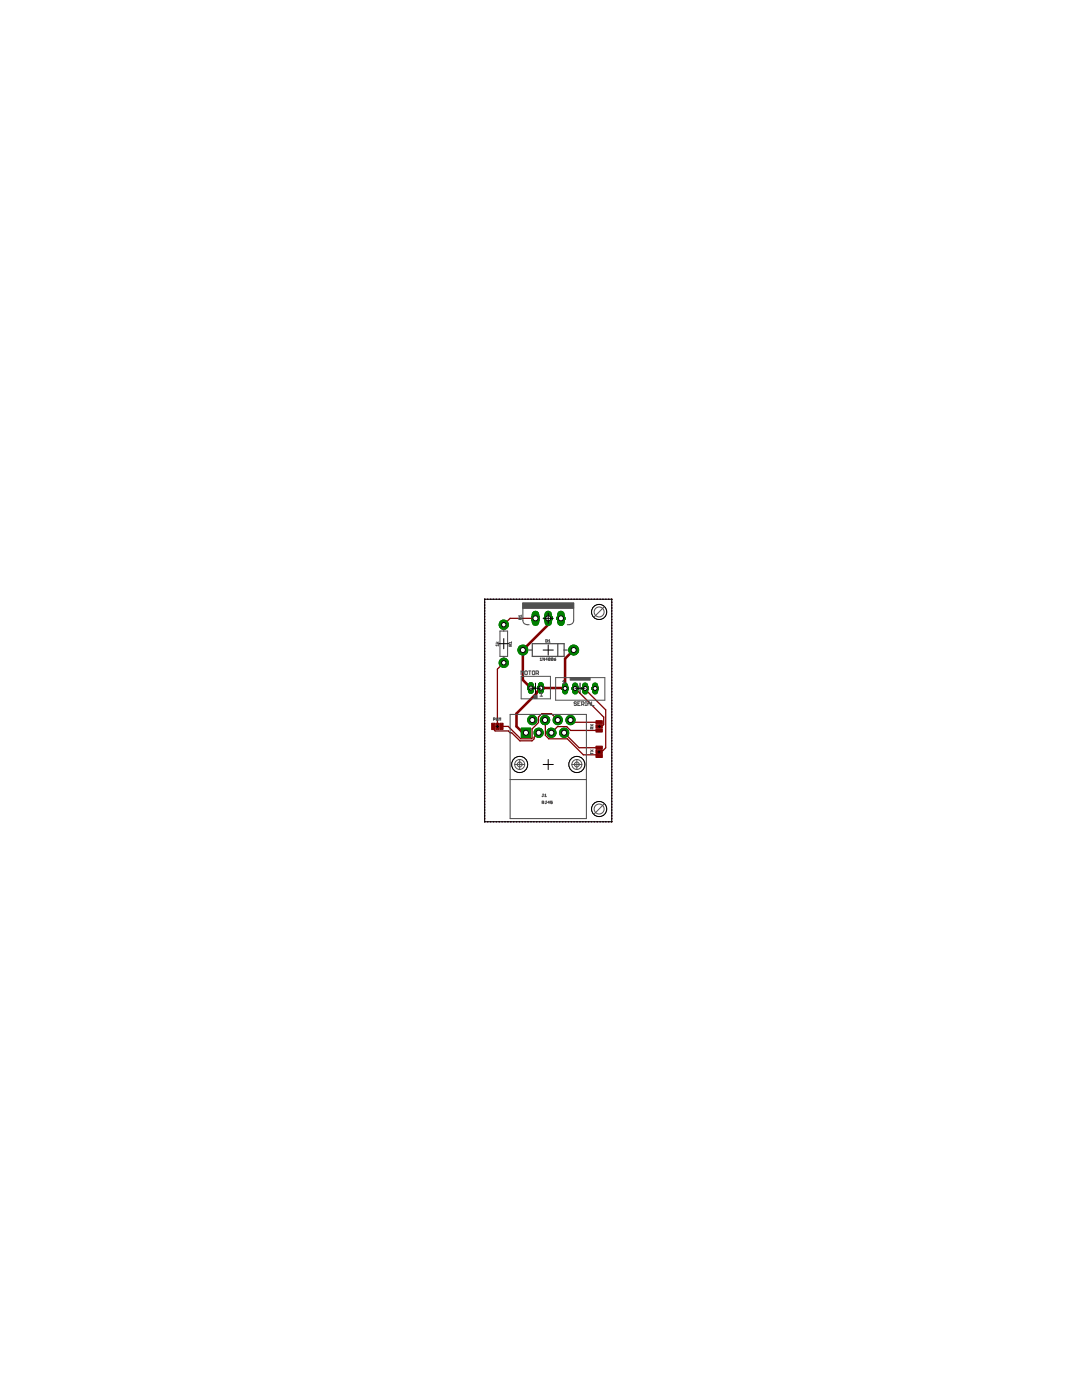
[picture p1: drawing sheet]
<svg xmlns="http://www.w3.org/2000/svg" width="216mm" height="279mm" viewBox="0 0 216 279" stroke-linecap="round" stroke-linejoin="round" font-family="sans-serif">
<g fill="none" stroke="#000080" stroke-width=".25">
<path d="M96.8 119.6l-.1 .1M97.3 119.6h.1M97.9 119.6h.1M98.4 119.6h.1M99 119.6h.1M99.6 119.6h.1M100.2 119.6h.1M100.7 119.6h.1M101.3 119.6h.1M101.9 119.6h.1M102.5 119.6h.1M103 119.6h.1"/>
<path d="M103.6 119.6h.1M104.2 119.6h.1M104.8 119.6h.1M105.3 119.6h.1M105.9 119.6h.1M106.5 119.6h.1M107.1 119.6h.1M107.6 119.6h.1M108.2 119.6h.1M108.8 119.6h.1M109.4 119.6h.1M109.9 119.6h.1"/>
<path d="M110.5 119.6h.1M111.1 119.6h.1M111.7 119.6h.1M112.2 119.6h.1M112.8 119.6h.1M113.4 119.6h.1M114 119.6h.1M114.5 119.6h.1M115.1 119.6h.1M115.7 119.6h.1M116.3 119.6h.1M116.8 119.6h.1"/>
<path d="M117.4 119.6h.1M118 119.6h.1M118.6 119.6h.1M119.1 119.6h.1M119.7 119.6h.1M120.3 119.6h.1M120.9 119.6h.1M121.4 119.6h.1M122 119.6l.1 .1M96.7 120.2h.1M96.7 120.7v.1M96.7 121.3v.1"/>
<path d="M96.7 121.9v.1M96.7 122.5h.1M96.7 123v.1M96.7 123.6v.1M96.7 124.2v.1M96.7 124.8h.1M96.7 125.3v.1M96.7 125.9v.1M96.7 126.5v.1M96.7 127.1h.1M96.7 127.7h.1M96.7 128.2v.1"/>
<path d="M96.7 128.8v.1M96.7 129.4v.1M96.7 130h.1M96.7 130.5v.1M96.7 131.1v.1M96.7 131.7h.1M96.7 132.2v.1M96.7 132.8v.1M96.7 133.4v.1M96.7 134h.1M96.7 134.6h.1M96.7 135.1v.1"/>
<path d="M96.7 135.7v.1M96.7 136.3v.1M96.7 136.9h.1M96.7 137.4v.1M96.7 138v.1M96.7 138.6v.1M96.7 139.2h.1M96.7 139.7v.1M122.1 120.2h.1M122.1 120.7v.1M122.1 121.3v.1M122.1 121.9v.1"/>
<path d="M122.1 122.5h.1M122.1 123v.1M122.1 123.6v.1M122.1 124.2v.1M122.1 124.8h.1M122.1 125.3v.1M122.1 125.9v.1M122.1 126.5v.1M122.1 127.1h.1M122.1 127.7h.1M122.1 128.2v.1M122.1 128.8v.1"/>
<path d="M122.1 129.4v.1M122.1 130h.1M122.1 130.5v.1M122.1 131.1v.1M122.1 131.7h.1M122.1 132.2v.1M122.1 132.8v.1M122.1 133.4v.1M122.1 134h.1M122.1 134.6h.1M122.1 135.1v.1M122.1 135.7v.1"/>
<path d="M122.1 136.3v.1M122.1 136.9h.1M122.1 137.4v.1M122.1 138v.1M122.1 138.6v.1M122.1 139.2h.1M122.1 139.7v.1M96.7 140.3v.1M96.7 140.9v.1M96.7 141.5h.1M96.7 142v.1M96.7 142.6v.1"/>
<path d="M96.7 143.2v.1M96.7 143.8h.1M96.7 144.4h.1M96.7 144.9v.1M96.7 145.5v.1M96.7 146.1v.1M96.7 146.7h.1M96.7 147.2v.1M96.7 147.8v.1M96.7 148.4h.1M96.7 148.9v.1M96.7 149.5v.1"/>
<path d="M96.7 150.1v.1M96.7 150.7h.1M96.7 151.3h.1M96.7 151.8v.1M96.7 152.4v.1M96.7 153v.1M96.7 153.6h.1M96.7 154.1v.1M96.7 154.7v.1M96.7 155.3v.1M96.7 155.9h.1M96.7 156.4v.1"/>
<path d="M96.7 157v.1M96.7 157.6v.1M96.7 158.2h.1M96.7 158.7v.1M96.7 159.3v.1M96.7 159.9v.1M122.1 140.3v.1M122.1 140.9v.1M122.1 141.5h.1M122.1 142v.1M122.1 142.6v.1M122.1 143.2v.1"/>
<path d="M122.1 143.8h.1M122.1 144.4h.1M122.1 144.9v.1M122.1 145.5v.1M122.1 146.1v.1M122.1 146.7h.1M122.1 147.2v.1M122.1 147.8v.1M122.1 148.4h.1M122.1 148.9v.1M122.1 149.5v.1M122.1 150.1v.1"/>
<path d="M122.1 150.7h.1M122.1 151.3h.1M122.1 151.8v.1M122.1 152.4v.1M122.1 153v.1M122.1 153.6h.1M122.1 154.1v.1M122.1 154.7v.1M122.1 155.3v.1M122.1 155.9h.1M122.1 156.4v.1M122.1 157v.1"/>
<path d="M122.1 157.6v.1M122.1 158.2h.1M122.1 158.7v.1M122.1 159.3v.1M122.1 159.9v.1M96.7 160.5h.1M96.7 161.1h.1M96.7 161.6v.1M96.7 162.2v.1M96.7 162.8v.1M96.7 163.4h.1M96.7 163.9l.1 .1"/>
<path d="M97.3 164h.1M97.9 164h.1M98.4 164h.1M99 164h.1M99.6 164h.1M100.2 164h.1M100.7 164h.1M101.3 164h.1M101.9 164h.1M102.5 164h.1M103 164h.1M103.6 164h.1"/>
<path d="M104.2 164h.1M104.8 164h.1M105.3 164h.1M105.9 164h.1M106.5 164h.1M107.1 164h.1M107.6 164h.1M108.2 164h.1M108.8 164h.1M109.4 164h.1M109.9 164h.1M110.5 164h.1"/>
<path d="M111.1 164h.1M111.7 164h.1M112.2 164h.1M112.8 164h.1M113.4 164h.1M114 164h.1M114.5 164h.1M115.1 164h.1M115.7 164h.1M116.3 164h.1M116.8 164h.1M117.4 164h.1"/>
<path d="M118 164h.1M118.6 164h.1M119.1 164h.1M119.7 164h.1M120.3 164h.1M120.9 164h.1M121.4 164h.1M122.1 160.5h.1M122.1 161.1h.1M122.1 161.6v.1M122.1 162.2v.1M122.1 162.8v.1"/>
<path d="M122.1 163.4h.1M122.1 163.9l-.1 .1"/>
</g>
<circle cx="104.3" cy="129.7" r=".99" fill="#008000" stroke="#008000" stroke-width=".2"/>
<circle cx="104.3" cy="129.7" r=".51" fill="#fff" stroke="#000" stroke-width=".2"/>
<circle cx="114.5" cy="129.7" r=".99" fill="#008000" stroke="#008000" stroke-width=".2"/>
<circle cx="114.5" cy="129.7" r=".51" fill="#fff" stroke="#000" stroke-width=".2"/>
<circle cx="113.8" cy="143.7" r=".93" fill="#008000" stroke="#008000" stroke-width=".2"/>
<circle cx="113.8" cy="143.7" r=".51" fill="#fff" stroke="#000" stroke-width=".2"/>
<circle cx="112.6" cy="146.2" r=".93" fill="#008000" stroke="#008000" stroke-width=".2"/>
<circle cx="112.6" cy="146.2" r=".51" fill="#fff" stroke="#000" stroke-width=".2"/>
<circle cx="111.3" cy="143.7" r=".93" fill="#008000" stroke="#008000" stroke-width=".2"/>
<circle cx="111.3" cy="143.7" r=".51" fill="#fff" stroke="#000" stroke-width=".2"/>
<circle cx="108.8" cy="143.7" r=".93" fill="#008000" stroke="#008000" stroke-width=".2"/>
<circle cx="108.8" cy="143.7" r=".51" fill="#fff" stroke="#000" stroke-width=".2"/>
<circle cx="106.2" cy="143.7" r=".93" fill="#008000" stroke="#008000" stroke-width=".2"/>
<circle cx="106.2" cy="143.7" r=".51" fill="#fff" stroke="#000" stroke-width=".2"/>
<circle cx="110" cy="146.2" r=".93" fill="#008000" stroke="#008000" stroke-width=".2"/>
<circle cx="110" cy="146.2" r=".51" fill="#fff" stroke="#000" stroke-width=".2"/>
<circle cx="107.5" cy="146.2" r=".93" fill="#008000" stroke="#008000" stroke-width=".2"/>
<circle cx="107.5" cy="146.2" r=".51" fill="#fff" stroke="#000" stroke-width=".2"/>
<path d="M104 145.3h1.9v1.9h-1.9z" fill="#008000" stroke="#008000" stroke-width=".2"/>
<circle cx="104.9" cy="146.2" r=".51" fill="#fff" stroke="#000" stroke-width=".2"/>
<circle cx="100.5" cy="124.7" r=".93" fill="#008000" stroke="#008000" stroke-width=".2"/>
<circle cx="100.5" cy="124.7" r=".44" fill="#fff" stroke="#000" stroke-width=".2"/>
<circle cx="100.5" cy="132.3" r=".93" fill="#008000" stroke="#008000" stroke-width=".2"/>
<circle cx="100.5" cy="132.3" r=".44" fill="#fff" stroke="#000" stroke-width=".2"/>
<path d="M105.9 136.7v1.2" fill="none" stroke="#008000" stroke-width="1.2"/>
<circle cx="105.9" cy="137.3" r=".4" fill="#fff" stroke="#000" stroke-width=".2"/>
<path d="M107.9 136.7v1.2" fill="none" stroke="#008000" stroke-width="1.2"/>
<circle cx="107.9" cy="137.3" r=".4" fill="#fff" stroke="#000" stroke-width=".2"/>
<path d="M118.7 136.8v1.2" fill="none" stroke="#008000" stroke-width="1.2"/>
<circle cx="118.7" cy="137.4" r=".4" fill="#fff" stroke="#000" stroke-width=".2"/>
<path d="M116.8 136.8v1.2" fill="none" stroke="#008000" stroke-width="1.2"/>
<circle cx="116.8" cy="137.4" r=".4" fill="#fff" stroke="#000" stroke-width=".2"/>
<path d="M114.8 136.8v1.2" fill="none" stroke="#008000" stroke-width="1.2"/>
<circle cx="114.8" cy="137.4" r=".4" fill="#fff" stroke="#000" stroke-width=".2"/>
<path d="M112.8 136.8v1.2" fill="none" stroke="#008000" stroke-width="1.2"/>
<circle cx="112.8" cy="137.4" r=".4" fill="#fff" stroke="#000" stroke-width=".2"/>
<path d="M106.8 122.6v1.6" fill="none" stroke="#008000" stroke-width="1.5"/>
<circle cx="106.8" cy="123.4" r=".51" fill="#fff" stroke="#000" stroke-width=".2"/>
<path d="M109.4 122.6v1.6" fill="none" stroke="#008000" stroke-width="1.5"/>
<circle cx="109.4" cy="123.4" r=".51" fill="#fff" stroke="#000" stroke-width=".2"/>
<path d="M111.9 122.6v1.6" fill="none" stroke="#008000" stroke-width="1.5"/>
<circle cx="111.9" cy="123.4" r=".51" fill="#fff" stroke="#000" stroke-width=".2"/>
<circle cx="104.3" cy="129.7" r=".74" fill="#008000" stroke="#008000" stroke-width=".2"/>
<circle cx="104.3" cy="129.7" r=".51" fill="#fff" stroke="#000" stroke-width=".2"/>
<circle cx="114.5" cy="129.7" r=".74" fill="#008000" stroke="#008000" stroke-width=".2"/>
<circle cx="114.5" cy="129.7" r=".51" fill="#fff" stroke="#000" stroke-width=".2"/>
<circle cx="113.8" cy="143.7" r=".74" fill="#008000" stroke="#008000" stroke-width=".2"/>
<circle cx="113.8" cy="143.7" r=".51" fill="#fff" stroke="#000" stroke-width=".2"/>
<circle cx="112.6" cy="146.2" r=".74" fill="#008000" stroke="#008000" stroke-width=".2"/>
<circle cx="112.6" cy="146.2" r=".51" fill="#fff" stroke="#000" stroke-width=".2"/>
<circle cx="111.3" cy="143.7" r=".74" fill="#008000" stroke="#008000" stroke-width=".2"/>
<circle cx="111.3" cy="143.7" r=".51" fill="#fff" stroke="#000" stroke-width=".2"/>
<circle cx="108.8" cy="143.7" r=".74" fill="#008000" stroke="#008000" stroke-width=".2"/>
<circle cx="108.8" cy="143.7" r=".51" fill="#fff" stroke="#000" stroke-width=".2"/>
<circle cx="106.2" cy="143.7" r=".74" fill="#008000" stroke="#008000" stroke-width=".2"/>
<circle cx="106.2" cy="143.7" r=".51" fill="#fff" stroke="#000" stroke-width=".2"/>
<circle cx="110" cy="146.2" r=".74" fill="#008000" stroke="#008000" stroke-width=".2"/>
<circle cx="110" cy="146.2" r=".51" fill="#fff" stroke="#000" stroke-width=".2"/>
<circle cx="107.5" cy="146.2" r=".74" fill="#008000" stroke="#008000" stroke-width=".2"/>
<circle cx="107.5" cy="146.2" r=".51" fill="#fff" stroke="#000" stroke-width=".2"/>
<circle cx="104.9" cy="146.2" r=".74" fill="#008000" stroke="#008000" stroke-width=".2"/>
<circle cx="104.9" cy="146.2" r=".51" fill="#fff" stroke="#000" stroke-width=".2"/>
<circle cx="100.5" cy="124.7" r=".68" fill="#008000" stroke="#008000" stroke-width=".2"/>
<circle cx="100.5" cy="124.7" r=".44" fill="#fff" stroke="#000" stroke-width=".2"/>
<circle cx="100.5" cy="132.3" r=".68" fill="#008000" stroke="#008000" stroke-width=".2"/>
<circle cx="100.5" cy="132.3" r=".44" fill="#fff" stroke="#000" stroke-width=".2"/>
<circle cx="105.9" cy="137.3" r=".59" fill="#008000" stroke="#008000" stroke-width=".2"/>
<circle cx="105.9" cy="137.3" r=".4" fill="#fff" stroke="#000" stroke-width=".2"/>
<circle cx="107.9" cy="137.3" r=".59" fill="#008000" stroke="#008000" stroke-width=".2"/>
<circle cx="107.9" cy="137.3" r=".4" fill="#fff" stroke="#000" stroke-width=".2"/>
<circle cx="118.7" cy="137.4" r=".59" fill="#008000" stroke="#008000" stroke-width=".2"/>
<circle cx="118.7" cy="137.4" r=".4" fill="#fff" stroke="#000" stroke-width=".2"/>
<circle cx="116.8" cy="137.4" r=".59" fill="#008000" stroke="#008000" stroke-width=".2"/>
<circle cx="116.8" cy="137.4" r=".4" fill="#fff" stroke="#000" stroke-width=".2"/>
<circle cx="114.8" cy="137.4" r=".59" fill="#008000" stroke="#008000" stroke-width=".2"/>
<circle cx="114.8" cy="137.4" r=".4" fill="#fff" stroke="#000" stroke-width=".2"/>
<circle cx="112.8" cy="137.4" r=".59" fill="#008000" stroke="#008000" stroke-width=".2"/>
<circle cx="112.8" cy="137.4" r=".4" fill="#fff" stroke="#000" stroke-width=".2"/>
<circle cx="106.8" cy="123.4" r=".76" fill="#008000" stroke="#008000" stroke-width=".2"/>
<circle cx="106.8" cy="123.4" r=".51" fill="#fff" stroke="#000" stroke-width=".2"/>
<circle cx="109.4" cy="123.4" r=".76" fill="#008000" stroke="#008000" stroke-width=".2"/>
<circle cx="109.4" cy="123.4" r=".51" fill="#fff" stroke="#000" stroke-width=".2"/>
<circle cx="111.9" cy="123.4" r=".76" fill="#008000" stroke="#008000" stroke-width=".2"/>
<circle cx="111.9" cy="123.4" r=".51" fill="#fff" stroke="#000" stroke-width=".2"/>
<circle cx="104.3" cy="129.7" r=".74" fill="#008000" stroke="#008000" stroke-width=".2"/>
<circle cx="104.3" cy="129.7" r=".51" fill="#fff" stroke="#000" stroke-width=".2"/>
<circle cx="114.5" cy="129.7" r=".74" fill="#008000" stroke="#008000" stroke-width=".2"/>
<circle cx="114.5" cy="129.7" r=".51" fill="#fff" stroke="#000" stroke-width=".2"/>
<circle cx="113.8" cy="143.7" r=".74" fill="#008000" stroke="#008000" stroke-width=".2"/>
<circle cx="113.8" cy="143.7" r=".51" fill="#fff" stroke="#000" stroke-width=".2"/>
<circle cx="112.6" cy="146.2" r=".74" fill="#008000" stroke="#008000" stroke-width=".2"/>
<circle cx="112.6" cy="146.2" r=".51" fill="#fff" stroke="#000" stroke-width=".2"/>
<circle cx="111.3" cy="143.7" r=".74" fill="#008000" stroke="#008000" stroke-width=".2"/>
<circle cx="111.3" cy="143.7" r=".51" fill="#fff" stroke="#000" stroke-width=".2"/>
<circle cx="108.8" cy="143.7" r=".74" fill="#008000" stroke="#008000" stroke-width=".2"/>
<circle cx="108.8" cy="143.7" r=".51" fill="#fff" stroke="#000" stroke-width=".2"/>
<circle cx="106.2" cy="143.7" r=".74" fill="#008000" stroke="#008000" stroke-width=".2"/>
<circle cx="106.2" cy="143.7" r=".51" fill="#fff" stroke="#000" stroke-width=".2"/>
<circle cx="110" cy="146.2" r=".74" fill="#008000" stroke="#008000" stroke-width=".2"/>
<circle cx="110" cy="146.2" r=".51" fill="#fff" stroke="#000" stroke-width=".2"/>
<circle cx="107.5" cy="146.2" r=".74" fill="#008000" stroke="#008000" stroke-width=".2"/>
<circle cx="107.5" cy="146.2" r=".51" fill="#fff" stroke="#000" stroke-width=".2"/>
<circle cx="104.9" cy="146.2" r=".74" fill="#008000" stroke="#008000" stroke-width=".2"/>
<circle cx="104.9" cy="146.2" r=".51" fill="#fff" stroke="#000" stroke-width=".2"/>
<circle cx="100.5" cy="124.7" r=".68" fill="#008000" stroke="#008000" stroke-width=".2"/>
<circle cx="100.5" cy="124.7" r=".44" fill="#fff" stroke="#000" stroke-width=".2"/>
<circle cx="100.5" cy="132.3" r=".68" fill="#008000" stroke="#008000" stroke-width=".2"/>
<circle cx="100.5" cy="132.3" r=".44" fill="#fff" stroke="#000" stroke-width=".2"/>
<circle cx="105.9" cy="137.3" r=".59" fill="#008000" stroke="#008000" stroke-width=".2"/>
<circle cx="105.9" cy="137.3" r=".4" fill="#fff" stroke="#000" stroke-width=".2"/>
<circle cx="107.9" cy="137.3" r=".59" fill="#008000" stroke="#008000" stroke-width=".2"/>
<circle cx="107.9" cy="137.3" r=".4" fill="#fff" stroke="#000" stroke-width=".2"/>
<circle cx="118.7" cy="137.4" r=".59" fill="#008000" stroke="#008000" stroke-width=".2"/>
<circle cx="118.7" cy="137.4" r=".4" fill="#fff" stroke="#000" stroke-width=".2"/>
<circle cx="116.8" cy="137.4" r=".59" fill="#008000" stroke="#008000" stroke-width=".2"/>
<circle cx="116.8" cy="137.4" r=".4" fill="#fff" stroke="#000" stroke-width=".2"/>
<circle cx="114.8" cy="137.4" r=".59" fill="#008000" stroke="#008000" stroke-width=".2"/>
<circle cx="114.8" cy="137.4" r=".4" fill="#fff" stroke="#000" stroke-width=".2"/>
<circle cx="112.8" cy="137.4" r=".59" fill="#008000" stroke="#008000" stroke-width=".2"/>
<circle cx="112.8" cy="137.4" r=".4" fill="#fff" stroke="#000" stroke-width=".2"/>
<circle cx="106.8" cy="123.4" r=".76" fill="#008000" stroke="#008000" stroke-width=".2"/>
<circle cx="106.8" cy="123.4" r=".51" fill="#fff" stroke="#000" stroke-width=".2"/>
<circle cx="109.4" cy="123.4" r=".76" fill="#008000" stroke="#008000" stroke-width=".2"/>
<circle cx="109.4" cy="123.4" r=".51" fill="#fff" stroke="#000" stroke-width=".2"/>
<circle cx="111.9" cy="123.4" r=".76" fill="#008000" stroke="#008000" stroke-width=".2"/>
<circle cx="111.9" cy="123.4" r=".51" fill="#fff" stroke="#000" stroke-width=".2"/>
<circle cx="104.3" cy="129.7" r=".74" fill="#008000" stroke="#008000" stroke-width=".2"/>
<circle cx="104.3" cy="129.7" r=".51" fill="#fff" stroke="#000" stroke-width=".2"/>
<circle cx="114.5" cy="129.7" r=".74" fill="#008000" stroke="#008000" stroke-width=".2"/>
<circle cx="114.5" cy="129.7" r=".51" fill="#fff" stroke="#000" stroke-width=".2"/>
<circle cx="113.8" cy="143.7" r=".74" fill="#008000" stroke="#008000" stroke-width=".2"/>
<circle cx="113.8" cy="143.7" r=".51" fill="#fff" stroke="#000" stroke-width=".2"/>
<circle cx="112.6" cy="146.2" r=".74" fill="#008000" stroke="#008000" stroke-width=".2"/>
<circle cx="112.6" cy="146.2" r=".51" fill="#fff" stroke="#000" stroke-width=".2"/>
<circle cx="111.3" cy="143.7" r=".74" fill="#008000" stroke="#008000" stroke-width=".2"/>
<circle cx="111.3" cy="143.7" r=".51" fill="#fff" stroke="#000" stroke-width=".2"/>
<circle cx="108.8" cy="143.7" r=".74" fill="#008000" stroke="#008000" stroke-width=".2"/>
<circle cx="108.8" cy="143.7" r=".51" fill="#fff" stroke="#000" stroke-width=".2"/>
<circle cx="106.2" cy="143.7" r=".74" fill="#008000" stroke="#008000" stroke-width=".2"/>
<circle cx="106.2" cy="143.7" r=".51" fill="#fff" stroke="#000" stroke-width=".2"/>
<circle cx="110" cy="146.2" r=".74" fill="#008000" stroke="#008000" stroke-width=".2"/>
<circle cx="110" cy="146.2" r=".51" fill="#fff" stroke="#000" stroke-width=".2"/>
<circle cx="107.5" cy="146.2" r=".74" fill="#008000" stroke="#008000" stroke-width=".2"/>
<circle cx="107.5" cy="146.2" r=".51" fill="#fff" stroke="#000" stroke-width=".2"/>
<circle cx="104.9" cy="146.2" r=".74" fill="#008000" stroke="#008000" stroke-width=".2"/>
<circle cx="104.9" cy="146.2" r=".51" fill="#fff" stroke="#000" stroke-width=".2"/>
<circle cx="100.5" cy="124.7" r=".68" fill="#008000" stroke="#008000" stroke-width=".2"/>
<circle cx="100.5" cy="124.7" r=".44" fill="#fff" stroke="#000" stroke-width=".2"/>
<circle cx="100.5" cy="132.3" r=".68" fill="#008000" stroke="#008000" stroke-width=".2"/>
<circle cx="100.5" cy="132.3" r=".44" fill="#fff" stroke="#000" stroke-width=".2"/>
<circle cx="105.9" cy="137.3" r=".59" fill="#008000" stroke="#008000" stroke-width=".2"/>
<circle cx="105.9" cy="137.3" r=".4" fill="#fff" stroke="#000" stroke-width=".2"/>
<circle cx="107.9" cy="137.3" r=".59" fill="#008000" stroke="#008000" stroke-width=".2"/>
<circle cx="107.9" cy="137.3" r=".4" fill="#fff" stroke="#000" stroke-width=".2"/>
<circle cx="118.7" cy="137.4" r=".59" fill="#008000" stroke="#008000" stroke-width=".2"/>
<circle cx="118.7" cy="137.4" r=".4" fill="#fff" stroke="#000" stroke-width=".2"/>
<circle cx="116.8" cy="137.4" r=".59" fill="#008000" stroke="#008000" stroke-width=".2"/>
<circle cx="116.8" cy="137.4" r=".4" fill="#fff" stroke="#000" stroke-width=".2"/>
<circle cx="114.8" cy="137.4" r=".59" fill="#008000" stroke="#008000" stroke-width=".2"/>
<circle cx="114.8" cy="137.4" r=".4" fill="#fff" stroke="#000" stroke-width=".2"/>
<circle cx="112.8" cy="137.4" r=".59" fill="#008000" stroke="#008000" stroke-width=".2"/>
<circle cx="112.8" cy="137.4" r=".4" fill="#fff" stroke="#000" stroke-width=".2"/>
<circle cx="106.8" cy="123.4" r=".76" fill="#008000" stroke="#008000" stroke-width=".2"/>
<circle cx="106.8" cy="123.4" r=".51" fill="#fff" stroke="#000" stroke-width=".2"/>
<circle cx="109.4" cy="123.4" r=".76" fill="#008000" stroke="#008000" stroke-width=".2"/>
<circle cx="109.4" cy="123.4" r=".51" fill="#fff" stroke="#000" stroke-width=".2"/>
<circle cx="111.9" cy="123.4" r=".76" fill="#008000" stroke="#008000" stroke-width=".2"/>
<circle cx="111.9" cy="123.4" r=".51" fill="#fff" stroke="#000" stroke-width=".2"/>
<circle cx="104.3" cy="129.7" r=".74" fill="#008000" stroke="#008000" stroke-width=".2"/>
<circle cx="104.3" cy="129.7" r=".51" fill="#fff" stroke="#000" stroke-width=".2"/>
<circle cx="114.5" cy="129.7" r=".74" fill="#008000" stroke="#008000" stroke-width=".2"/>
<circle cx="114.5" cy="129.7" r=".51" fill="#fff" stroke="#000" stroke-width=".2"/>
<circle cx="113.8" cy="143.7" r=".74" fill="#008000" stroke="#008000" stroke-width=".2"/>
<circle cx="113.8" cy="143.7" r=".51" fill="#fff" stroke="#000" stroke-width=".2"/>
<circle cx="112.6" cy="146.2" r=".74" fill="#008000" stroke="#008000" stroke-width=".2"/>
<circle cx="112.6" cy="146.2" r=".51" fill="#fff" stroke="#000" stroke-width=".2"/>
<circle cx="111.3" cy="143.7" r=".74" fill="#008000" stroke="#008000" stroke-width=".2"/>
<circle cx="111.3" cy="143.7" r=".51" fill="#fff" stroke="#000" stroke-width=".2"/>
<circle cx="108.8" cy="143.7" r=".74" fill="#008000" stroke="#008000" stroke-width=".2"/>
<circle cx="108.8" cy="143.7" r=".51" fill="#fff" stroke="#000" stroke-width=".2"/>
<circle cx="106.2" cy="143.7" r=".74" fill="#008000" stroke="#008000" stroke-width=".2"/>
<circle cx="106.2" cy="143.7" r=".51" fill="#fff" stroke="#000" stroke-width=".2"/>
<circle cx="110" cy="146.2" r=".74" fill="#008000" stroke="#008000" stroke-width=".2"/>
<circle cx="110" cy="146.2" r=".51" fill="#fff" stroke="#000" stroke-width=".2"/>
<circle cx="107.5" cy="146.2" r=".74" fill="#008000" stroke="#008000" stroke-width=".2"/>
<circle cx="107.5" cy="146.2" r=".51" fill="#fff" stroke="#000" stroke-width=".2"/>
<circle cx="104.9" cy="146.2" r=".74" fill="#008000" stroke="#008000" stroke-width=".2"/>
<circle cx="104.9" cy="146.2" r=".51" fill="#fff" stroke="#000" stroke-width=".2"/>
<circle cx="100.5" cy="124.7" r=".68" fill="#008000" stroke="#008000" stroke-width=".2"/>
<circle cx="100.5" cy="124.7" r=".44" fill="#fff" stroke="#000" stroke-width=".2"/>
<circle cx="100.5" cy="132.3" r=".68" fill="#008000" stroke="#008000" stroke-width=".2"/>
<circle cx="100.5" cy="132.3" r=".44" fill="#fff" stroke="#000" stroke-width=".2"/>
<circle cx="105.9" cy="137.3" r=".59" fill="#008000" stroke="#008000" stroke-width=".2"/>
<circle cx="105.9" cy="137.3" r=".4" fill="#fff" stroke="#000" stroke-width=".2"/>
<circle cx="107.9" cy="137.3" r=".59" fill="#008000" stroke="#008000" stroke-width=".2"/>
<circle cx="107.9" cy="137.3" r=".4" fill="#fff" stroke="#000" stroke-width=".2"/>
<circle cx="118.7" cy="137.4" r=".59" fill="#008000" stroke="#008000" stroke-width=".2"/>
<circle cx="118.7" cy="137.4" r=".4" fill="#fff" stroke="#000" stroke-width=".2"/>
<circle cx="116.8" cy="137.4" r=".59" fill="#008000" stroke="#008000" stroke-width=".2"/>
<circle cx="116.8" cy="137.4" r=".4" fill="#fff" stroke="#000" stroke-width=".2"/>
<circle cx="114.8" cy="137.4" r=".59" fill="#008000" stroke="#008000" stroke-width=".2"/>
<circle cx="114.8" cy="137.4" r=".4" fill="#fff" stroke="#000" stroke-width=".2"/>
<circle cx="112.8" cy="137.4" r=".59" fill="#008000" stroke="#008000" stroke-width=".2"/>
<circle cx="112.8" cy="137.4" r=".4" fill="#fff" stroke="#000" stroke-width=".2"/>
<circle cx="106.8" cy="123.4" r=".76" fill="#008000" stroke="#008000" stroke-width=".2"/>
<circle cx="106.8" cy="123.4" r=".51" fill="#fff" stroke="#000" stroke-width=".2"/>
<circle cx="109.4" cy="123.4" r=".76" fill="#008000" stroke="#008000" stroke-width=".2"/>
<circle cx="109.4" cy="123.4" r=".51" fill="#fff" stroke="#000" stroke-width=".2"/>
<circle cx="111.9" cy="123.4" r=".76" fill="#008000" stroke="#008000" stroke-width=".2"/>
<circle cx="111.9" cy="123.4" r=".51" fill="#fff" stroke="#000" stroke-width=".2"/>
<circle cx="104.3" cy="129.7" r=".74" fill="#008000" stroke="#008000" stroke-width=".2"/>
<circle cx="104.3" cy="129.7" r=".51" fill="#fff" stroke="#000" stroke-width=".2"/>
<circle cx="114.5" cy="129.7" r=".74" fill="#008000" stroke="#008000" stroke-width=".2"/>
<circle cx="114.5" cy="129.7" r=".51" fill="#fff" stroke="#000" stroke-width=".2"/>
<circle cx="113.8" cy="143.7" r=".74" fill="#008000" stroke="#008000" stroke-width=".2"/>
<circle cx="113.8" cy="143.7" r=".51" fill="#fff" stroke="#000" stroke-width=".2"/>
<circle cx="112.6" cy="146.2" r=".74" fill="#008000" stroke="#008000" stroke-width=".2"/>
<circle cx="112.6" cy="146.2" r=".51" fill="#fff" stroke="#000" stroke-width=".2"/>
<circle cx="111.3" cy="143.7" r=".74" fill="#008000" stroke="#008000" stroke-width=".2"/>
<circle cx="111.3" cy="143.7" r=".51" fill="#fff" stroke="#000" stroke-width=".2"/>
<circle cx="108.8" cy="143.7" r=".74" fill="#008000" stroke="#008000" stroke-width=".2"/>
<circle cx="108.8" cy="143.7" r=".51" fill="#fff" stroke="#000" stroke-width=".2"/>
<circle cx="106.2" cy="143.7" r=".74" fill="#008000" stroke="#008000" stroke-width=".2"/>
<circle cx="106.2" cy="143.7" r=".51" fill="#fff" stroke="#000" stroke-width=".2"/>
<circle cx="110" cy="146.2" r=".74" fill="#008000" stroke="#008000" stroke-width=".2"/>
<circle cx="110" cy="146.2" r=".51" fill="#fff" stroke="#000" stroke-width=".2"/>
<circle cx="107.5" cy="146.2" r=".74" fill="#008000" stroke="#008000" stroke-width=".2"/>
<circle cx="107.5" cy="146.2" r=".51" fill="#fff" stroke="#000" stroke-width=".2"/>
<circle cx="104.9" cy="146.2" r=".74" fill="#008000" stroke="#008000" stroke-width=".2"/>
<circle cx="104.9" cy="146.2" r=".51" fill="#fff" stroke="#000" stroke-width=".2"/>
<circle cx="100.5" cy="124.7" r=".68" fill="#008000" stroke="#008000" stroke-width=".2"/>
<circle cx="100.5" cy="124.7" r=".44" fill="#fff" stroke="#000" stroke-width=".2"/>
<circle cx="100.5" cy="132.3" r=".68" fill="#008000" stroke="#008000" stroke-width=".2"/>
<circle cx="100.5" cy="132.3" r=".44" fill="#fff" stroke="#000" stroke-width=".2"/>
<circle cx="105.9" cy="137.3" r=".59" fill="#008000" stroke="#008000" stroke-width=".2"/>
<circle cx="105.9" cy="137.3" r=".4" fill="#fff" stroke="#000" stroke-width=".2"/>
<circle cx="107.9" cy="137.3" r=".59" fill="#008000" stroke="#008000" stroke-width=".2"/>
<circle cx="107.9" cy="137.3" r=".4" fill="#fff" stroke="#000" stroke-width=".2"/>
<circle cx="118.7" cy="137.4" r=".59" fill="#008000" stroke="#008000" stroke-width=".2"/>
<circle cx="118.7" cy="137.4" r=".4" fill="#fff" stroke="#000" stroke-width=".2"/>
<circle cx="116.8" cy="137.4" r=".59" fill="#008000" stroke="#008000" stroke-width=".2"/>
<circle cx="116.8" cy="137.4" r=".4" fill="#fff" stroke="#000" stroke-width=".2"/>
<circle cx="114.8" cy="137.4" r=".59" fill="#008000" stroke="#008000" stroke-width=".2"/>
<circle cx="114.8" cy="137.4" r=".4" fill="#fff" stroke="#000" stroke-width=".2"/>
<circle cx="112.8" cy="137.4" r=".59" fill="#008000" stroke="#008000" stroke-width=".2"/>
<circle cx="112.8" cy="137.4" r=".4" fill="#fff" stroke="#000" stroke-width=".2"/>
<circle cx="106.8" cy="123.4" r=".76" fill="#008000" stroke="#008000" stroke-width=".2"/>
<circle cx="106.8" cy="123.4" r=".51" fill="#fff" stroke="#000" stroke-width=".2"/>
<circle cx="109.4" cy="123.4" r=".76" fill="#008000" stroke="#008000" stroke-width=".2"/>
<circle cx="109.4" cy="123.4" r=".51" fill="#fff" stroke="#000" stroke-width=".2"/>
<circle cx="111.9" cy="123.4" r=".76" fill="#008000" stroke="#008000" stroke-width=".2"/>
<circle cx="111.9" cy="123.4" r=".51" fill="#fff" stroke="#000" stroke-width=".2"/>
<circle cx="104.3" cy="129.7" r=".74" fill="#008000" stroke="#008000" stroke-width=".2"/>
<circle cx="104.3" cy="129.7" r=".51" fill="#fff" stroke="#000" stroke-width=".2"/>
<circle cx="114.5" cy="129.7" r=".74" fill="#008000" stroke="#008000" stroke-width=".2"/>
<circle cx="114.5" cy="129.7" r=".51" fill="#fff" stroke="#000" stroke-width=".2"/>
<circle cx="113.8" cy="143.7" r=".74" fill="#008000" stroke="#008000" stroke-width=".2"/>
<circle cx="113.8" cy="143.7" r=".51" fill="#fff" stroke="#000" stroke-width=".2"/>
<circle cx="112.6" cy="146.2" r=".74" fill="#008000" stroke="#008000" stroke-width=".2"/>
<circle cx="112.6" cy="146.2" r=".51" fill="#fff" stroke="#000" stroke-width=".2"/>
<circle cx="111.3" cy="143.7" r=".74" fill="#008000" stroke="#008000" stroke-width=".2"/>
<circle cx="111.3" cy="143.7" r=".51" fill="#fff" stroke="#000" stroke-width=".2"/>
<circle cx="108.8" cy="143.7" r=".74" fill="#008000" stroke="#008000" stroke-width=".2"/>
<circle cx="108.8" cy="143.7" r=".51" fill="#fff" stroke="#000" stroke-width=".2"/>
<circle cx="106.2" cy="143.7" r=".74" fill="#008000" stroke="#008000" stroke-width=".2"/>
<circle cx="106.2" cy="143.7" r=".51" fill="#fff" stroke="#000" stroke-width=".2"/>
<circle cx="110" cy="146.2" r=".74" fill="#008000" stroke="#008000" stroke-width=".2"/>
<circle cx="110" cy="146.2" r=".51" fill="#fff" stroke="#000" stroke-width=".2"/>
<circle cx="107.5" cy="146.2" r=".74" fill="#008000" stroke="#008000" stroke-width=".2"/>
<circle cx="107.5" cy="146.2" r=".51" fill="#fff" stroke="#000" stroke-width=".2"/>
<circle cx="104.9" cy="146.2" r=".74" fill="#008000" stroke="#008000" stroke-width=".2"/>
<circle cx="104.9" cy="146.2" r=".51" fill="#fff" stroke="#000" stroke-width=".2"/>
<circle cx="100.5" cy="124.7" r=".68" fill="#008000" stroke="#008000" stroke-width=".2"/>
<circle cx="100.5" cy="124.7" r=".44" fill="#fff" stroke="#000" stroke-width=".2"/>
<circle cx="100.5" cy="132.3" r=".68" fill="#008000" stroke="#008000" stroke-width=".2"/>
<circle cx="100.5" cy="132.3" r=".44" fill="#fff" stroke="#000" stroke-width=".2"/>
<circle cx="105.9" cy="137.3" r=".59" fill="#008000" stroke="#008000" stroke-width=".2"/>
<circle cx="105.9" cy="137.3" r=".4" fill="#fff" stroke="#000" stroke-width=".2"/>
<circle cx="107.9" cy="137.3" r=".59" fill="#008000" stroke="#008000" stroke-width=".2"/>
<circle cx="107.9" cy="137.3" r=".4" fill="#fff" stroke="#000" stroke-width=".2"/>
<circle cx="118.7" cy="137.4" r=".59" fill="#008000" stroke="#008000" stroke-width=".2"/>
<circle cx="118.7" cy="137.4" r=".4" fill="#fff" stroke="#000" stroke-width=".2"/>
<circle cx="116.8" cy="137.4" r=".59" fill="#008000" stroke="#008000" stroke-width=".2"/>
<circle cx="116.8" cy="137.4" r=".4" fill="#fff" stroke="#000" stroke-width=".2"/>
<circle cx="114.8" cy="137.4" r=".59" fill="#008000" stroke="#008000" stroke-width=".2"/>
<circle cx="114.8" cy="137.4" r=".4" fill="#fff" stroke="#000" stroke-width=".2"/>
<circle cx="112.8" cy="137.4" r=".59" fill="#008000" stroke="#008000" stroke-width=".2"/>
<circle cx="112.8" cy="137.4" r=".4" fill="#fff" stroke="#000" stroke-width=".2"/>
<circle cx="106.8" cy="123.4" r=".76" fill="#008000" stroke="#008000" stroke-width=".2"/>
<circle cx="106.8" cy="123.4" r=".51" fill="#fff" stroke="#000" stroke-width=".2"/>
<circle cx="109.4" cy="123.4" r=".76" fill="#008000" stroke="#008000" stroke-width=".2"/>
<circle cx="109.4" cy="123.4" r=".51" fill="#fff" stroke="#000" stroke-width=".2"/>
<circle cx="111.9" cy="123.4" r=".76" fill="#008000" stroke="#008000" stroke-width=".2"/>
<circle cx="111.9" cy="123.4" r=".51" fill="#fff" stroke="#000" stroke-width=".2"/>
<circle cx="104.3" cy="129.7" r=".74" fill="#008000" stroke="#008000" stroke-width=".2"/>
<circle cx="104.3" cy="129.7" r=".51" fill="#fff" stroke="#000" stroke-width=".2"/>
<circle cx="114.5" cy="129.7" r=".74" fill="#008000" stroke="#008000" stroke-width=".2"/>
<circle cx="114.5" cy="129.7" r=".51" fill="#fff" stroke="#000" stroke-width=".2"/>
<circle cx="113.8" cy="143.7" r=".74" fill="#008000" stroke="#008000" stroke-width=".2"/>
<circle cx="113.8" cy="143.7" r=".51" fill="#fff" stroke="#000" stroke-width=".2"/>
<circle cx="112.6" cy="146.2" r=".74" fill="#008000" stroke="#008000" stroke-width=".2"/>
<circle cx="112.6" cy="146.2" r=".51" fill="#fff" stroke="#000" stroke-width=".2"/>
<circle cx="111.3" cy="143.7" r=".74" fill="#008000" stroke="#008000" stroke-width=".2"/>
<circle cx="111.3" cy="143.7" r=".51" fill="#fff" stroke="#000" stroke-width=".2"/>
<circle cx="108.8" cy="143.7" r=".74" fill="#008000" stroke="#008000" stroke-width=".2"/>
<circle cx="108.8" cy="143.7" r=".51" fill="#fff" stroke="#000" stroke-width=".2"/>
<circle cx="106.2" cy="143.7" r=".74" fill="#008000" stroke="#008000" stroke-width=".2"/>
<circle cx="106.2" cy="143.7" r=".51" fill="#fff" stroke="#000" stroke-width=".2"/>
<circle cx="110" cy="146.2" r=".74" fill="#008000" stroke="#008000" stroke-width=".2"/>
<circle cx="110" cy="146.2" r=".51" fill="#fff" stroke="#000" stroke-width=".2"/>
<circle cx="107.5" cy="146.2" r=".74" fill="#008000" stroke="#008000" stroke-width=".2"/>
<circle cx="107.5" cy="146.2" r=".51" fill="#fff" stroke="#000" stroke-width=".2"/>
<circle cx="104.9" cy="146.2" r=".74" fill="#008000" stroke="#008000" stroke-width=".2"/>
<circle cx="104.9" cy="146.2" r=".51" fill="#fff" stroke="#000" stroke-width=".2"/>
<circle cx="100.5" cy="124.7" r=".68" fill="#008000" stroke="#008000" stroke-width=".2"/>
<circle cx="100.5" cy="124.7" r=".44" fill="#fff" stroke="#000" stroke-width=".2"/>
<circle cx="100.5" cy="132.3" r=".68" fill="#008000" stroke="#008000" stroke-width=".2"/>
<circle cx="100.5" cy="132.3" r=".44" fill="#fff" stroke="#000" stroke-width=".2"/>
<circle cx="105.9" cy="137.3" r=".59" fill="#008000" stroke="#008000" stroke-width=".2"/>
<circle cx="105.9" cy="137.3" r=".4" fill="#fff" stroke="#000" stroke-width=".2"/>
<circle cx="107.9" cy="137.3" r=".59" fill="#008000" stroke="#008000" stroke-width=".2"/>
<circle cx="107.9" cy="137.3" r=".4" fill="#fff" stroke="#000" stroke-width=".2"/>
<circle cx="118.7" cy="137.4" r=".59" fill="#008000" stroke="#008000" stroke-width=".2"/>
<circle cx="118.7" cy="137.4" r=".4" fill="#fff" stroke="#000" stroke-width=".2"/>
<circle cx="116.8" cy="137.4" r=".59" fill="#008000" stroke="#008000" stroke-width=".2"/>
<circle cx="116.8" cy="137.4" r=".4" fill="#fff" stroke="#000" stroke-width=".2"/>
<circle cx="114.8" cy="137.4" r=".59" fill="#008000" stroke="#008000" stroke-width=".2"/>
<circle cx="114.8" cy="137.4" r=".4" fill="#fff" stroke="#000" stroke-width=".2"/>
<circle cx="112.8" cy="137.4" r=".59" fill="#008000" stroke="#008000" stroke-width=".2"/>
<circle cx="112.8" cy="137.4" r=".4" fill="#fff" stroke="#000" stroke-width=".2"/>
<circle cx="106.8" cy="123.4" r=".76" fill="#008000" stroke="#008000" stroke-width=".2"/>
<circle cx="106.8" cy="123.4" r=".51" fill="#fff" stroke="#000" stroke-width=".2"/>
<circle cx="109.4" cy="123.4" r=".76" fill="#008000" stroke="#008000" stroke-width=".2"/>
<circle cx="109.4" cy="123.4" r=".51" fill="#fff" stroke="#000" stroke-width=".2"/>
<circle cx="111.9" cy="123.4" r=".76" fill="#008000" stroke="#008000" stroke-width=".2"/>
<circle cx="111.9" cy="123.4" r=".51" fill="#fff" stroke="#000" stroke-width=".2"/>
<circle cx="104.3" cy="129.7" r=".74" fill="#008000" stroke="#008000" stroke-width=".2"/>
<circle cx="104.3" cy="129.7" r=".51" fill="#fff" stroke="#000" stroke-width=".2"/>
<circle cx="114.5" cy="129.7" r=".74" fill="#008000" stroke="#008000" stroke-width=".2"/>
<circle cx="114.5" cy="129.7" r=".51" fill="#fff" stroke="#000" stroke-width=".2"/>
<circle cx="113.8" cy="143.7" r=".74" fill="#008000" stroke="#008000" stroke-width=".2"/>
<circle cx="113.8" cy="143.7" r=".51" fill="#fff" stroke="#000" stroke-width=".2"/>
<circle cx="112.6" cy="146.2" r=".74" fill="#008000" stroke="#008000" stroke-width=".2"/>
<circle cx="112.6" cy="146.2" r=".51" fill="#fff" stroke="#000" stroke-width=".2"/>
<circle cx="111.3" cy="143.7" r=".74" fill="#008000" stroke="#008000" stroke-width=".2"/>
<circle cx="111.3" cy="143.7" r=".51" fill="#fff" stroke="#000" stroke-width=".2"/>
<circle cx="108.8" cy="143.7" r=".74" fill="#008000" stroke="#008000" stroke-width=".2"/>
<circle cx="108.8" cy="143.7" r=".51" fill="#fff" stroke="#000" stroke-width=".2"/>
<circle cx="106.2" cy="143.7" r=".74" fill="#008000" stroke="#008000" stroke-width=".2"/>
<circle cx="106.2" cy="143.7" r=".51" fill="#fff" stroke="#000" stroke-width=".2"/>
<circle cx="110" cy="146.2" r=".74" fill="#008000" stroke="#008000" stroke-width=".2"/>
<circle cx="110" cy="146.2" r=".51" fill="#fff" stroke="#000" stroke-width=".2"/>
<circle cx="107.5" cy="146.2" r=".74" fill="#008000" stroke="#008000" stroke-width=".2"/>
<circle cx="107.5" cy="146.2" r=".51" fill="#fff" stroke="#000" stroke-width=".2"/>
<circle cx="104.9" cy="146.2" r=".74" fill="#008000" stroke="#008000" stroke-width=".2"/>
<circle cx="104.9" cy="146.2" r=".51" fill="#fff" stroke="#000" stroke-width=".2"/>
<circle cx="100.5" cy="124.7" r=".68" fill="#008000" stroke="#008000" stroke-width=".2"/>
<circle cx="100.5" cy="124.7" r=".44" fill="#fff" stroke="#000" stroke-width=".2"/>
<circle cx="100.5" cy="132.3" r=".68" fill="#008000" stroke="#008000" stroke-width=".2"/>
<circle cx="100.5" cy="132.3" r=".44" fill="#fff" stroke="#000" stroke-width=".2"/>
<circle cx="105.9" cy="137.3" r=".59" fill="#008000" stroke="#008000" stroke-width=".2"/>
<circle cx="105.9" cy="137.3" r=".4" fill="#fff" stroke="#000" stroke-width=".2"/>
<circle cx="107.9" cy="137.3" r=".59" fill="#008000" stroke="#008000" stroke-width=".2"/>
<circle cx="107.9" cy="137.3" r=".4" fill="#fff" stroke="#000" stroke-width=".2"/>
<circle cx="118.7" cy="137.4" r=".59" fill="#008000" stroke="#008000" stroke-width=".2"/>
<circle cx="118.7" cy="137.4" r=".4" fill="#fff" stroke="#000" stroke-width=".2"/>
<circle cx="116.8" cy="137.4" r=".59" fill="#008000" stroke="#008000" stroke-width=".2"/>
<circle cx="116.8" cy="137.4" r=".4" fill="#fff" stroke="#000" stroke-width=".2"/>
<circle cx="114.8" cy="137.4" r=".59" fill="#008000" stroke="#008000" stroke-width=".2"/>
<circle cx="114.8" cy="137.4" r=".4" fill="#fff" stroke="#000" stroke-width=".2"/>
<circle cx="112.8" cy="137.4" r=".59" fill="#008000" stroke="#008000" stroke-width=".2"/>
<circle cx="112.8" cy="137.4" r=".4" fill="#fff" stroke="#000" stroke-width=".2"/>
<circle cx="106.8" cy="123.4" r=".76" fill="#008000" stroke="#008000" stroke-width=".2"/>
<circle cx="106.8" cy="123.4" r=".51" fill="#fff" stroke="#000" stroke-width=".2"/>
<circle cx="109.4" cy="123.4" r=".76" fill="#008000" stroke="#008000" stroke-width=".2"/>
<circle cx="109.4" cy="123.4" r=".51" fill="#fff" stroke="#000" stroke-width=".2"/>
<circle cx="111.9" cy="123.4" r=".76" fill="#008000" stroke="#008000" stroke-width=".2"/>
<circle cx="111.9" cy="123.4" r=".51" fill="#fff" stroke="#000" stroke-width=".2"/>
<circle cx="104.3" cy="129.7" r=".74" fill="#008000" stroke="#008000" stroke-width=".2"/>
<circle cx="104.3" cy="129.7" r=".51" fill="#fff" stroke="#000" stroke-width=".2"/>
<circle cx="114.5" cy="129.7" r=".74" fill="#008000" stroke="#008000" stroke-width=".2"/>
<circle cx="114.5" cy="129.7" r=".51" fill="#fff" stroke="#000" stroke-width=".2"/>
<circle cx="113.8" cy="143.7" r=".74" fill="#008000" stroke="#008000" stroke-width=".2"/>
<circle cx="113.8" cy="143.7" r=".51" fill="#fff" stroke="#000" stroke-width=".2"/>
<circle cx="112.6" cy="146.2" r=".74" fill="#008000" stroke="#008000" stroke-width=".2"/>
<circle cx="112.6" cy="146.2" r=".51" fill="#fff" stroke="#000" stroke-width=".2"/>
<circle cx="111.3" cy="143.7" r=".74" fill="#008000" stroke="#008000" stroke-width=".2"/>
<circle cx="111.3" cy="143.7" r=".51" fill="#fff" stroke="#000" stroke-width=".2"/>
<circle cx="108.8" cy="143.7" r=".74" fill="#008000" stroke="#008000" stroke-width=".2"/>
<circle cx="108.8" cy="143.7" r=".51" fill="#fff" stroke="#000" stroke-width=".2"/>
<circle cx="106.2" cy="143.7" r=".74" fill="#008000" stroke="#008000" stroke-width=".2"/>
<circle cx="106.2" cy="143.7" r=".51" fill="#fff" stroke="#000" stroke-width=".2"/>
<circle cx="110" cy="146.2" r=".74" fill="#008000" stroke="#008000" stroke-width=".2"/>
<circle cx="110" cy="146.2" r=".51" fill="#fff" stroke="#000" stroke-width=".2"/>
<circle cx="107.5" cy="146.2" r=".74" fill="#008000" stroke="#008000" stroke-width=".2"/>
<circle cx="107.5" cy="146.2" r=".51" fill="#fff" stroke="#000" stroke-width=".2"/>
<circle cx="104.9" cy="146.2" r=".74" fill="#008000" stroke="#008000" stroke-width=".2"/>
<circle cx="104.9" cy="146.2" r=".51" fill="#fff" stroke="#000" stroke-width=".2"/>
<circle cx="100.5" cy="124.7" r=".68" fill="#008000" stroke="#008000" stroke-width=".2"/>
<circle cx="100.5" cy="124.7" r=".44" fill="#fff" stroke="#000" stroke-width=".2"/>
<circle cx="100.5" cy="132.3" r=".68" fill="#008000" stroke="#008000" stroke-width=".2"/>
<circle cx="100.5" cy="132.3" r=".44" fill="#fff" stroke="#000" stroke-width=".2"/>
<circle cx="105.9" cy="137.3" r=".59" fill="#008000" stroke="#008000" stroke-width=".2"/>
<circle cx="105.9" cy="137.3" r=".4" fill="#fff" stroke="#000" stroke-width=".2"/>
<circle cx="107.9" cy="137.3" r=".59" fill="#008000" stroke="#008000" stroke-width=".2"/>
<circle cx="107.9" cy="137.3" r=".4" fill="#fff" stroke="#000" stroke-width=".2"/>
<circle cx="118.7" cy="137.4" r=".59" fill="#008000" stroke="#008000" stroke-width=".2"/>
<circle cx="118.7" cy="137.4" r=".4" fill="#fff" stroke="#000" stroke-width=".2"/>
<circle cx="116.8" cy="137.4" r=".59" fill="#008000" stroke="#008000" stroke-width=".2"/>
<circle cx="116.8" cy="137.4" r=".4" fill="#fff" stroke="#000" stroke-width=".2"/>
<circle cx="114.8" cy="137.4" r=".59" fill="#008000" stroke="#008000" stroke-width=".2"/>
<circle cx="114.8" cy="137.4" r=".4" fill="#fff" stroke="#000" stroke-width=".2"/>
<circle cx="112.8" cy="137.4" r=".59" fill="#008000" stroke="#008000" stroke-width=".2"/>
<circle cx="112.8" cy="137.4" r=".4" fill="#fff" stroke="#000" stroke-width=".2"/>
<circle cx="106.8" cy="123.4" r=".76" fill="#008000" stroke="#008000" stroke-width=".2"/>
<circle cx="106.8" cy="123.4" r=".51" fill="#fff" stroke="#000" stroke-width=".2"/>
<circle cx="109.4" cy="123.4" r=".76" fill="#008000" stroke="#008000" stroke-width=".2"/>
<circle cx="109.4" cy="123.4" r=".51" fill="#fff" stroke="#000" stroke-width=".2"/>
<circle cx="111.9" cy="123.4" r=".76" fill="#008000" stroke="#008000" stroke-width=".2"/>
<circle cx="111.9" cy="123.4" r=".51" fill="#fff" stroke="#000" stroke-width=".2"/>
<circle cx="104.3" cy="129.7" r=".74" fill="#008000" stroke="#008000" stroke-width=".2"/>
<circle cx="104.3" cy="129.7" r=".51" fill="#fff" stroke="#000" stroke-width=".2"/>
<circle cx="114.5" cy="129.7" r=".74" fill="#008000" stroke="#008000" stroke-width=".2"/>
<circle cx="114.5" cy="129.7" r=".51" fill="#fff" stroke="#000" stroke-width=".2"/>
<circle cx="113.8" cy="143.7" r=".74" fill="#008000" stroke="#008000" stroke-width=".2"/>
<circle cx="113.8" cy="143.7" r=".51" fill="#fff" stroke="#000" stroke-width=".2"/>
<circle cx="112.6" cy="146.2" r=".74" fill="#008000" stroke="#008000" stroke-width=".2"/>
<circle cx="112.6" cy="146.2" r=".51" fill="#fff" stroke="#000" stroke-width=".2"/>
<circle cx="111.3" cy="143.7" r=".74" fill="#008000" stroke="#008000" stroke-width=".2"/>
<circle cx="111.3" cy="143.7" r=".51" fill="#fff" stroke="#000" stroke-width=".2"/>
<circle cx="108.8" cy="143.7" r=".74" fill="#008000" stroke="#008000" stroke-width=".2"/>
<circle cx="108.8" cy="143.7" r=".51" fill="#fff" stroke="#000" stroke-width=".2"/>
<circle cx="106.2" cy="143.7" r=".74" fill="#008000" stroke="#008000" stroke-width=".2"/>
<circle cx="106.2" cy="143.7" r=".51" fill="#fff" stroke="#000" stroke-width=".2"/>
<circle cx="110" cy="146.2" r=".74" fill="#008000" stroke="#008000" stroke-width=".2"/>
<circle cx="110" cy="146.2" r=".51" fill="#fff" stroke="#000" stroke-width=".2"/>
<circle cx="107.5" cy="146.2" r=".74" fill="#008000" stroke="#008000" stroke-width=".2"/>
<circle cx="107.5" cy="146.2" r=".51" fill="#fff" stroke="#000" stroke-width=".2"/>
<circle cx="104.9" cy="146.2" r=".74" fill="#008000" stroke="#008000" stroke-width=".2"/>
<circle cx="104.9" cy="146.2" r=".51" fill="#fff" stroke="#000" stroke-width=".2"/>
<circle cx="100.5" cy="124.7" r=".68" fill="#008000" stroke="#008000" stroke-width=".2"/>
<circle cx="100.5" cy="124.7" r=".44" fill="#fff" stroke="#000" stroke-width=".2"/>
<circle cx="100.5" cy="132.3" r=".68" fill="#008000" stroke="#008000" stroke-width=".2"/>
<circle cx="100.5" cy="132.3" r=".44" fill="#fff" stroke="#000" stroke-width=".2"/>
<circle cx="105.9" cy="137.3" r=".59" fill="#008000" stroke="#008000" stroke-width=".2"/>
<circle cx="105.9" cy="137.3" r=".4" fill="#fff" stroke="#000" stroke-width=".2"/>
<circle cx="107.9" cy="137.3" r=".59" fill="#008000" stroke="#008000" stroke-width=".2"/>
<circle cx="107.9" cy="137.3" r=".4" fill="#fff" stroke="#000" stroke-width=".2"/>
<circle cx="118.7" cy="137.4" r=".59" fill="#008000" stroke="#008000" stroke-width=".2"/>
<circle cx="118.7" cy="137.4" r=".4" fill="#fff" stroke="#000" stroke-width=".2"/>
<circle cx="116.8" cy="137.4" r=".59" fill="#008000" stroke="#008000" stroke-width=".2"/>
<circle cx="116.8" cy="137.4" r=".4" fill="#fff" stroke="#000" stroke-width=".2"/>
<circle cx="114.8" cy="137.4" r=".59" fill="#008000" stroke="#008000" stroke-width=".2"/>
<circle cx="114.8" cy="137.4" r=".4" fill="#fff" stroke="#000" stroke-width=".2"/>
<circle cx="112.8" cy="137.4" r=".59" fill="#008000" stroke="#008000" stroke-width=".2"/>
<circle cx="112.8" cy="137.4" r=".4" fill="#fff" stroke="#000" stroke-width=".2"/>
<circle cx="106.8" cy="123.4" r=".76" fill="#008000" stroke="#008000" stroke-width=".2"/>
<circle cx="106.8" cy="123.4" r=".51" fill="#fff" stroke="#000" stroke-width=".2"/>
<circle cx="109.4" cy="123.4" r=".76" fill="#008000" stroke="#008000" stroke-width=".2"/>
<circle cx="109.4" cy="123.4" r=".51" fill="#fff" stroke="#000" stroke-width=".2"/>
<circle cx="111.9" cy="123.4" r=".76" fill="#008000" stroke="#008000" stroke-width=".2"/>
<circle cx="111.9" cy="123.4" r=".51" fill="#fff" stroke="#000" stroke-width=".2"/>
<circle cx="104.3" cy="129.7" r=".74" fill="#008000" stroke="#008000" stroke-width=".2"/>
<circle cx="104.3" cy="129.7" r=".51" fill="#fff" stroke="#000" stroke-width=".2"/>
<circle cx="114.5" cy="129.7" r=".74" fill="#008000" stroke="#008000" stroke-width=".2"/>
<circle cx="114.5" cy="129.7" r=".51" fill="#fff" stroke="#000" stroke-width=".2"/>
<circle cx="113.8" cy="143.7" r=".74" fill="#008000" stroke="#008000" stroke-width=".2"/>
<circle cx="113.8" cy="143.7" r=".51" fill="#fff" stroke="#000" stroke-width=".2"/>
<circle cx="112.6" cy="146.2" r=".74" fill="#008000" stroke="#008000" stroke-width=".2"/>
<circle cx="112.6" cy="146.2" r=".51" fill="#fff" stroke="#000" stroke-width=".2"/>
<circle cx="111.3" cy="143.7" r=".74" fill="#008000" stroke="#008000" stroke-width=".2"/>
<circle cx="111.3" cy="143.7" r=".51" fill="#fff" stroke="#000" stroke-width=".2"/>
<circle cx="108.8" cy="143.7" r=".74" fill="#008000" stroke="#008000" stroke-width=".2"/>
<circle cx="108.8" cy="143.7" r=".51" fill="#fff" stroke="#000" stroke-width=".2"/>
<circle cx="106.2" cy="143.7" r=".74" fill="#008000" stroke="#008000" stroke-width=".2"/>
<circle cx="106.2" cy="143.7" r=".51" fill="#fff" stroke="#000" stroke-width=".2"/>
<circle cx="110" cy="146.2" r=".74" fill="#008000" stroke="#008000" stroke-width=".2"/>
<circle cx="110" cy="146.2" r=".51" fill="#fff" stroke="#000" stroke-width=".2"/>
<circle cx="107.5" cy="146.2" r=".74" fill="#008000" stroke="#008000" stroke-width=".2"/>
<circle cx="107.5" cy="146.2" r=".51" fill="#fff" stroke="#000" stroke-width=".2"/>
<circle cx="104.9" cy="146.2" r=".74" fill="#008000" stroke="#008000" stroke-width=".2"/>
<circle cx="104.9" cy="146.2" r=".51" fill="#fff" stroke="#000" stroke-width=".2"/>
<circle cx="100.5" cy="124.7" r=".68" fill="#008000" stroke="#008000" stroke-width=".2"/>
<circle cx="100.5" cy="124.7" r=".44" fill="#fff" stroke="#000" stroke-width=".2"/>
<circle cx="100.5" cy="132.3" r=".68" fill="#008000" stroke="#008000" stroke-width=".2"/>
<circle cx="100.5" cy="132.3" r=".44" fill="#fff" stroke="#000" stroke-width=".2"/>
<circle cx="105.9" cy="137.3" r=".59" fill="#008000" stroke="#008000" stroke-width=".2"/>
<circle cx="105.9" cy="137.3" r=".4" fill="#fff" stroke="#000" stroke-width=".2"/>
<circle cx="107.9" cy="137.3" r=".59" fill="#008000" stroke="#008000" stroke-width=".2"/>
<circle cx="107.9" cy="137.3" r=".4" fill="#fff" stroke="#000" stroke-width=".2"/>
<circle cx="118.7" cy="137.4" r=".59" fill="#008000" stroke="#008000" stroke-width=".2"/>
<circle cx="118.7" cy="137.4" r=".4" fill="#fff" stroke="#000" stroke-width=".2"/>
<circle cx="116.8" cy="137.4" r=".59" fill="#008000" stroke="#008000" stroke-width=".2"/>
<circle cx="116.8" cy="137.4" r=".4" fill="#fff" stroke="#000" stroke-width=".2"/>
<circle cx="114.8" cy="137.4" r=".59" fill="#008000" stroke="#008000" stroke-width=".2"/>
<circle cx="114.8" cy="137.4" r=".4" fill="#fff" stroke="#000" stroke-width=".2"/>
<circle cx="112.8" cy="137.4" r=".59" fill="#008000" stroke="#008000" stroke-width=".2"/>
<circle cx="112.8" cy="137.4" r=".4" fill="#fff" stroke="#000" stroke-width=".2"/>
<circle cx="106.8" cy="123.4" r=".76" fill="#008000" stroke="#008000" stroke-width=".2"/>
<circle cx="106.8" cy="123.4" r=".51" fill="#fff" stroke="#000" stroke-width=".2"/>
<circle cx="109.4" cy="123.4" r=".76" fill="#008000" stroke="#008000" stroke-width=".2"/>
<circle cx="109.4" cy="123.4" r=".51" fill="#fff" stroke="#000" stroke-width=".2"/>
<circle cx="111.9" cy="123.4" r=".76" fill="#008000" stroke="#008000" stroke-width=".2"/>
<circle cx="111.9" cy="123.4" r=".51" fill="#fff" stroke="#000" stroke-width=".2"/>
<circle cx="104.3" cy="129.7" r=".74" fill="#008000" stroke="#008000" stroke-width=".2"/>
<circle cx="104.3" cy="129.7" r=".51" fill="#fff" stroke="#000" stroke-width=".2"/>
<circle cx="114.5" cy="129.7" r=".74" fill="#008000" stroke="#008000" stroke-width=".2"/>
<circle cx="114.5" cy="129.7" r=".51" fill="#fff" stroke="#000" stroke-width=".2"/>
<circle cx="113.8" cy="143.7" r=".74" fill="#008000" stroke="#008000" stroke-width=".2"/>
<circle cx="113.8" cy="143.7" r=".51" fill="#fff" stroke="#000" stroke-width=".2"/>
<circle cx="112.6" cy="146.2" r=".74" fill="#008000" stroke="#008000" stroke-width=".2"/>
<circle cx="112.6" cy="146.2" r=".51" fill="#fff" stroke="#000" stroke-width=".2"/>
<circle cx="111.3" cy="143.7" r=".74" fill="#008000" stroke="#008000" stroke-width=".2"/>
<circle cx="111.3" cy="143.7" r=".51" fill="#fff" stroke="#000" stroke-width=".2"/>
<circle cx="108.8" cy="143.7" r=".74" fill="#008000" stroke="#008000" stroke-width=".2"/>
<circle cx="108.8" cy="143.7" r=".51" fill="#fff" stroke="#000" stroke-width=".2"/>
<circle cx="106.2" cy="143.7" r=".74" fill="#008000" stroke="#008000" stroke-width=".2"/>
<circle cx="106.2" cy="143.7" r=".51" fill="#fff" stroke="#000" stroke-width=".2"/>
<circle cx="110" cy="146.2" r=".74" fill="#008000" stroke="#008000" stroke-width=".2"/>
<circle cx="110" cy="146.2" r=".51" fill="#fff" stroke="#000" stroke-width=".2"/>
<circle cx="107.5" cy="146.2" r=".74" fill="#008000" stroke="#008000" stroke-width=".2"/>
<circle cx="107.5" cy="146.2" r=".51" fill="#fff" stroke="#000" stroke-width=".2"/>
<circle cx="104.9" cy="146.2" r=".74" fill="#008000" stroke="#008000" stroke-width=".2"/>
<circle cx="104.9" cy="146.2" r=".51" fill="#fff" stroke="#000" stroke-width=".2"/>
<circle cx="100.5" cy="124.7" r=".68" fill="#008000" stroke="#008000" stroke-width=".2"/>
<circle cx="100.5" cy="124.7" r=".44" fill="#fff" stroke="#000" stroke-width=".2"/>
<circle cx="100.5" cy="132.3" r=".68" fill="#008000" stroke="#008000" stroke-width=".2"/>
<circle cx="100.5" cy="132.3" r=".44" fill="#fff" stroke="#000" stroke-width=".2"/>
<circle cx="105.9" cy="137.3" r=".59" fill="#008000" stroke="#008000" stroke-width=".2"/>
<circle cx="105.9" cy="137.3" r=".4" fill="#fff" stroke="#000" stroke-width=".2"/>
<circle cx="107.9" cy="137.3" r=".59" fill="#008000" stroke="#008000" stroke-width=".2"/>
<circle cx="107.9" cy="137.3" r=".4" fill="#fff" stroke="#000" stroke-width=".2"/>
<circle cx="118.7" cy="137.4" r=".59" fill="#008000" stroke="#008000" stroke-width=".2"/>
<circle cx="118.7" cy="137.4" r=".4" fill="#fff" stroke="#000" stroke-width=".2"/>
<circle cx="116.8" cy="137.4" r=".59" fill="#008000" stroke="#008000" stroke-width=".2"/>
<circle cx="116.8" cy="137.4" r=".4" fill="#fff" stroke="#000" stroke-width=".2"/>
<circle cx="114.8" cy="137.4" r=".59" fill="#008000" stroke="#008000" stroke-width=".2"/>
<circle cx="114.8" cy="137.4" r=".4" fill="#fff" stroke="#000" stroke-width=".2"/>
<circle cx="112.8" cy="137.4" r=".59" fill="#008000" stroke="#008000" stroke-width=".2"/>
<circle cx="112.8" cy="137.4" r=".4" fill="#fff" stroke="#000" stroke-width=".2"/>
<circle cx="106.8" cy="123.4" r=".76" fill="#008000" stroke="#008000" stroke-width=".2"/>
<circle cx="106.8" cy="123.4" r=".51" fill="#fff" stroke="#000" stroke-width=".2"/>
<circle cx="109.4" cy="123.4" r=".76" fill="#008000" stroke="#008000" stroke-width=".2"/>
<circle cx="109.4" cy="123.4" r=".51" fill="#fff" stroke="#000" stroke-width=".2"/>
<circle cx="111.9" cy="123.4" r=".76" fill="#008000" stroke="#008000" stroke-width=".2"/>
<circle cx="111.9" cy="123.4" r=".51" fill="#fff" stroke="#000" stroke-width=".2"/>
<circle cx="104.3" cy="129.7" r=".74" fill="#008000" stroke="#008000" stroke-width=".2"/>
<circle cx="104.3" cy="129.7" r=".51" fill="#fff" stroke="#000" stroke-width=".2"/>
<circle cx="114.5" cy="129.7" r=".74" fill="#008000" stroke="#008000" stroke-width=".2"/>
<circle cx="114.5" cy="129.7" r=".51" fill="#fff" stroke="#000" stroke-width=".2"/>
<circle cx="113.8" cy="143.7" r=".74" fill="#008000" stroke="#008000" stroke-width=".2"/>
<circle cx="113.8" cy="143.7" r=".51" fill="#fff" stroke="#000" stroke-width=".2"/>
<circle cx="112.6" cy="146.2" r=".74" fill="#008000" stroke="#008000" stroke-width=".2"/>
<circle cx="112.6" cy="146.2" r=".51" fill="#fff" stroke="#000" stroke-width=".2"/>
<circle cx="111.3" cy="143.7" r=".74" fill="#008000" stroke="#008000" stroke-width=".2"/>
<circle cx="111.3" cy="143.7" r=".51" fill="#fff" stroke="#000" stroke-width=".2"/>
<circle cx="108.8" cy="143.7" r=".74" fill="#008000" stroke="#008000" stroke-width=".2"/>
<circle cx="108.8" cy="143.7" r=".51" fill="#fff" stroke="#000" stroke-width=".2"/>
<circle cx="106.2" cy="143.7" r=".74" fill="#008000" stroke="#008000" stroke-width=".2"/>
<circle cx="106.2" cy="143.7" r=".51" fill="#fff" stroke="#000" stroke-width=".2"/>
<circle cx="110" cy="146.2" r=".74" fill="#008000" stroke="#008000" stroke-width=".2"/>
<circle cx="110" cy="146.2" r=".51" fill="#fff" stroke="#000" stroke-width=".2"/>
<circle cx="107.5" cy="146.2" r=".74" fill="#008000" stroke="#008000" stroke-width=".2"/>
<circle cx="107.5" cy="146.2" r=".51" fill="#fff" stroke="#000" stroke-width=".2"/>
<circle cx="104.9" cy="146.2" r=".74" fill="#008000" stroke="#008000" stroke-width=".2"/>
<circle cx="104.9" cy="146.2" r=".51" fill="#fff" stroke="#000" stroke-width=".2"/>
<circle cx="100.5" cy="124.7" r=".68" fill="#008000" stroke="#008000" stroke-width=".2"/>
<circle cx="100.5" cy="124.7" r=".44" fill="#fff" stroke="#000" stroke-width=".2"/>
<circle cx="100.5" cy="132.3" r=".68" fill="#008000" stroke="#008000" stroke-width=".2"/>
<circle cx="100.5" cy="132.3" r=".44" fill="#fff" stroke="#000" stroke-width=".2"/>
<circle cx="105.9" cy="137.3" r=".59" fill="#008000" stroke="#008000" stroke-width=".2"/>
<circle cx="105.9" cy="137.3" r=".4" fill="#fff" stroke="#000" stroke-width=".2"/>
<circle cx="107.9" cy="137.3" r=".59" fill="#008000" stroke="#008000" stroke-width=".2"/>
<circle cx="107.9" cy="137.3" r=".4" fill="#fff" stroke="#000" stroke-width=".2"/>
<circle cx="118.7" cy="137.4" r=".59" fill="#008000" stroke="#008000" stroke-width=".2"/>
<circle cx="118.7" cy="137.4" r=".4" fill="#fff" stroke="#000" stroke-width=".2"/>
<circle cx="116.8" cy="137.4" r=".59" fill="#008000" stroke="#008000" stroke-width=".2"/>
<circle cx="116.8" cy="137.4" r=".4" fill="#fff" stroke="#000" stroke-width=".2"/>
<circle cx="114.8" cy="137.4" r=".59" fill="#008000" stroke="#008000" stroke-width=".2"/>
<circle cx="114.8" cy="137.4" r=".4" fill="#fff" stroke="#000" stroke-width=".2"/>
<circle cx="112.8" cy="137.4" r=".59" fill="#008000" stroke="#008000" stroke-width=".2"/>
<circle cx="112.8" cy="137.4" r=".4" fill="#fff" stroke="#000" stroke-width=".2"/>
<circle cx="106.8" cy="123.4" r=".76" fill="#008000" stroke="#008000" stroke-width=".2"/>
<circle cx="106.8" cy="123.4" r=".51" fill="#fff" stroke="#000" stroke-width=".2"/>
<circle cx="109.4" cy="123.4" r=".76" fill="#008000" stroke="#008000" stroke-width=".2"/>
<circle cx="109.4" cy="123.4" r=".51" fill="#fff" stroke="#000" stroke-width=".2"/>
<circle cx="111.9" cy="123.4" r=".76" fill="#008000" stroke="#008000" stroke-width=".2"/>
<circle cx="111.9" cy="123.4" r=".51" fill="#fff" stroke="#000" stroke-width=".2"/>
<circle cx="104.3" cy="129.7" r=".74" fill="#008000" stroke="#008000" stroke-width=".2"/>
<circle cx="104.3" cy="129.7" r=".51" fill="#fff" stroke="#000" stroke-width=".2"/>
<circle cx="114.5" cy="129.7" r=".74" fill="#008000" stroke="#008000" stroke-width=".2"/>
<circle cx="114.5" cy="129.7" r=".51" fill="#fff" stroke="#000" stroke-width=".2"/>
<circle cx="113.8" cy="143.7" r=".74" fill="#008000" stroke="#008000" stroke-width=".2"/>
<circle cx="113.8" cy="143.7" r=".51" fill="#fff" stroke="#000" stroke-width=".2"/>
<circle cx="112.6" cy="146.2" r=".74" fill="#008000" stroke="#008000" stroke-width=".2"/>
<circle cx="112.6" cy="146.2" r=".51" fill="#fff" stroke="#000" stroke-width=".2"/>
<circle cx="111.3" cy="143.7" r=".74" fill="#008000" stroke="#008000" stroke-width=".2"/>
<circle cx="111.3" cy="143.7" r=".51" fill="#fff" stroke="#000" stroke-width=".2"/>
<circle cx="108.8" cy="143.7" r=".74" fill="#008000" stroke="#008000" stroke-width=".2"/>
<circle cx="108.8" cy="143.7" r=".51" fill="#fff" stroke="#000" stroke-width=".2"/>
<circle cx="106.2" cy="143.7" r=".74" fill="#008000" stroke="#008000" stroke-width=".2"/>
<circle cx="106.2" cy="143.7" r=".51" fill="#fff" stroke="#000" stroke-width=".2"/>
<circle cx="110" cy="146.2" r=".74" fill="#008000" stroke="#008000" stroke-width=".2"/>
<circle cx="110" cy="146.2" r=".51" fill="#fff" stroke="#000" stroke-width=".2"/>
<circle cx="107.5" cy="146.2" r=".74" fill="#008000" stroke="#008000" stroke-width=".2"/>
<circle cx="107.5" cy="146.2" r=".51" fill="#fff" stroke="#000" stroke-width=".2"/>
<circle cx="104.9" cy="146.2" r=".74" fill="#008000" stroke="#008000" stroke-width=".2"/>
<circle cx="104.9" cy="146.2" r=".51" fill="#fff" stroke="#000" stroke-width=".2"/>
<circle cx="100.5" cy="124.7" r=".68" fill="#008000" stroke="#008000" stroke-width=".2"/>
<circle cx="100.5" cy="124.7" r=".44" fill="#fff" stroke="#000" stroke-width=".2"/>
<circle cx="100.5" cy="132.3" r=".68" fill="#008000" stroke="#008000" stroke-width=".2"/>
<circle cx="100.5" cy="132.3" r=".44" fill="#fff" stroke="#000" stroke-width=".2"/>
<circle cx="105.9" cy="137.3" r=".59" fill="#008000" stroke="#008000" stroke-width=".2"/>
<circle cx="105.9" cy="137.3" r=".4" fill="#fff" stroke="#000" stroke-width=".2"/>
<circle cx="107.9" cy="137.3" r=".59" fill="#008000" stroke="#008000" stroke-width=".2"/>
<circle cx="107.9" cy="137.3" r=".4" fill="#fff" stroke="#000" stroke-width=".2"/>
<circle cx="118.7" cy="137.4" r=".59" fill="#008000" stroke="#008000" stroke-width=".2"/>
<circle cx="118.7" cy="137.4" r=".4" fill="#fff" stroke="#000" stroke-width=".2"/>
<circle cx="116.8" cy="137.4" r=".59" fill="#008000" stroke="#008000" stroke-width=".2"/>
<circle cx="116.8" cy="137.4" r=".4" fill="#fff" stroke="#000" stroke-width=".2"/>
<circle cx="114.8" cy="137.4" r=".59" fill="#008000" stroke="#008000" stroke-width=".2"/>
<circle cx="114.8" cy="137.4" r=".4" fill="#fff" stroke="#000" stroke-width=".2"/>
<circle cx="112.8" cy="137.4" r=".59" fill="#008000" stroke="#008000" stroke-width=".2"/>
<circle cx="112.8" cy="137.4" r=".4" fill="#fff" stroke="#000" stroke-width=".2"/>
<circle cx="106.8" cy="123.4" r=".76" fill="#008000" stroke="#008000" stroke-width=".2"/>
<circle cx="106.8" cy="123.4" r=".51" fill="#fff" stroke="#000" stroke-width=".2"/>
<circle cx="109.4" cy="123.4" r=".76" fill="#008000" stroke="#008000" stroke-width=".2"/>
<circle cx="109.4" cy="123.4" r=".51" fill="#fff" stroke="#000" stroke-width=".2"/>
<circle cx="111.9" cy="123.4" r=".76" fill="#008000" stroke="#008000" stroke-width=".2"/>
<circle cx="111.9" cy="123.4" r=".51" fill="#fff" stroke="#000" stroke-width=".2"/>
<g fill="#800000" stroke="#800000" stroke-width=".2">
<path d="M98.1 144.3h.6v1.3h-.6z"/>
<path d="M98.9 144.3h.7v1.3h-.7z"/>
<path d="M99.7 144.3h.7v1.3h-.7z"/>
<path d="M118.9 150.5h1.3v.7h-1.3z"/>
<path d="M118.9 149.7h1.3v.7h-1.3z"/>
<path d="M118.9 148.9h1.3v.6h-1.3z"/>
<path d="M118.9 145.5h1.3v.6h-1.3z"/>
<path d="M118.9 144.7h1.3v.6h-1.3z"/>
<path d="M118.9 143.8h1.3v.7h-1.3z"/>
</g>
<path d="M109.4 123.4v1.3l-5.1 5v6l1.6 1.6M114.5 129.7l-1.7 1.7v6l-4.9-.1-.9 .9v.2l-3.9 4v2.6l1.2 1.2h.6" fill="none" stroke="#800000" stroke-width=".51"/>
<g fill="none" stroke="#800000" stroke-width=".25">
<path d="M96.8 119.6l-.1 .1M97.3 119.6h.1M97.9 119.6h.1M98.4 119.6h.1M99 119.6h.1M99.6 119.6h.1M100.2 119.6h.1M100.7 119.6h.1M101.3 119.6h.1M101.9 119.6h.1M102.5 119.6h.1M103 119.6h.1"/>
<path d="M103.6 119.6h.1M104.2 119.6h.1M104.8 119.6h.1M105.3 119.6h.1M105.9 119.6h.1M106.5 119.6h.1M107.1 119.6h.1M107.6 119.6h.1M108.2 119.6h.1M108.8 119.6h.1M109.4 119.6h.1M109.9 119.6h.1"/>
<path d="M110.5 119.6h.1M111.1 119.6h.1M111.7 119.6h.1M112.2 119.6h.1M112.8 119.6h.1M113.4 119.6h.1M114 119.6h.1M114.5 119.6h.1M115.1 119.6h.1M115.7 119.6h.1M116.3 119.6h.1M116.8 119.6h.1"/>
<path d="M117.4 119.6h.1M118 119.6h.1M118.6 119.6h.1M119.1 119.6h.1M119.7 119.6h.1M120.3 119.6h.1M120.9 119.6h.1M121.4 119.6h.1M122 119.6l.1 .1M96.7 120.2h.1M96.7 120.7v.1M96.7 121.3v.1"/>
<path d="M96.7 121.9v.1M96.7 122.5h.1M96.7 123v.1M96.7 123.6v.1M96.7 124.2v.1M96.7 124.8h.1M96.7 125.3v.1M96.7 125.9v.1M96.7 126.5v.1M96.7 127.1h.1M96.7 127.7h.1M96.7 128.2v.1"/>
<path d="M96.7 128.8v.1M96.7 129.4v.1M96.7 130h.1M96.7 130.5v.1M96.7 131.1v.1M96.7 131.7h.1M96.7 132.2v.1M96.7 132.8v.1M96.7 133.4v.1M96.7 134h.1M96.7 134.6h.1M96.7 135.1v.1"/>
<path d="M96.7 135.7v.1M96.7 136.3v.1M96.7 136.9h.1M96.7 137.4v.1M96.7 138v.1M96.7 138.6v.1M96.7 139.2h.1M96.7 139.7v.1M100.5 132.3l-1.2 1.2v11.5M106.8 123.4h-5l-1.3 1.3M114.8 137.4l5.7 5.7v1.5l-.2 .2h-.5l-.3 .2M116.8 137.4v.2l4.1 4.1v7.5l-.6 .6h-.5l-.3 .3"/>
<path d="M122.1 120.2h.1M122.1 120.7v.1M122.1 121.3v.1M122.1 121.9v.1M122.1 122.5h.1M122.1 123v.1M122.1 123.6v.1M122.1 124.2v.1M122.1 124.8h.1M122.1 125.3v.1M122.1 125.9v.1M122.1 126.5v.1"/>
<path d="M122.1 127.1h.1M122.1 127.7h.1M122.1 128.2v.1M122.1 128.8v.1M122.1 129.4v.1M122.1 130h.1M122.1 130.5v.1M122.1 131.1v.1M122.1 131.7h.1M122.1 132.2v.1M122.1 132.8v.1M122.1 133.4v.1"/>
<path d="M122.1 134h.1M122.1 134.6h.1M122.1 135.1v.1M122.1 135.7v.1M122.1 136.3v.1M122.1 136.9h.1M122.1 137.4v.1M122.1 138v.1M122.1 138.6v.1M122.1 139.2h.1M122.1 139.7v.1M96.7 140.3v.1"/>
<path d="M96.7 140.9v.1M96.7 141.5h.1M96.7 142v.1M96.7 142.6v.1M96.7 143.2v.1M96.7 143.8h.1M96.7 144.4h.1M96.7 144.9v.1M96.7 145.5v.1M96.7 146.1v.1M96.7 146.7h.1M96.7 147.2v.1"/>
<path d="M96.7 147.8v.1M96.7 148.4h.1M96.7 148.9v.1M96.7 149.5v.1M96.7 150.1v.1M96.7 150.7h.1M96.7 151.3h.1M96.7 151.8v.1M96.7 152.4v.1M96.7 153v.1M96.7 153.6h.1M96.7 154.1v.1"/>
<path d="M96.7 154.7v.1M96.7 155.3v.1M96.7 155.9h.1M96.7 156.4v.1M96.7 157v.1M96.7 157.6v.1M96.7 158.2h.1M96.7 158.7v.1M96.7 159.3v.1M96.7 159.9v.1M98.4 145l.3 .2v.5l.1 .2h2.6l.4 .3h.3l1.6 1.6h2.5l.4-.4v-.2l.9-1M108.8 143.7v3l.7 .7h3.7l3.2 3.2h2.9l.2 .3"/>
<path d="M111.3 143.7l-1.3-1.3h-1.9l-.7 .7v1.1l-1.2 1.3v1.8l-.2 .1h-2.1l-2.5-2.4h-1.3M112.6 146.2l2.9 3h4M113.8 143.7l.5 .4h5.2M119.5 145.8h-5.7l-.7-.8h-1.8l-1.3 1.2M122.1 140.3v.1M122.1 140.9v.1M122.1 141.5h.1M122.1 142v.1M122.1 142.6v.1M122.1 143.2v.1M122.1 143.8h.1M122.1 144.4h.1"/>
<path d="M122.1 144.9v.1M122.1 145.5v.1M122.1 146.1v.1M122.1 146.7h.1M122.1 147.2v.1M122.1 147.8v.1M122.1 148.4h.1M122.1 148.9v.1M122.1 149.5v.1M122.1 150.1v.1M122.1 150.7h.1M122.1 151.3h.1"/>
<path d="M122.1 151.8v.1M122.1 152.4v.1M122.1 153v.1M122.1 153.6h.1M122.1 154.1v.1M122.1 154.7v.1M122.1 155.3v.1M122.1 155.9h.1M122.1 156.4v.1M122.1 157v.1M122.1 157.6v.1M122.1 158.2h.1"/>
<path d="M122.1 158.7v.1M122.1 159.3v.1M122.1 159.9v.1M96.7 160.5h.1M96.7 161.1h.1M96.7 161.6v.1M96.7 162.2v.1M96.7 162.8v.1M96.7 163.4h.1M96.7 163.9l.1 .1M97.3 164h.1M97.9 164h.1"/>
<path d="M98.4 164h.1M99 164h.1M99.6 164h.1M100.2 164h.1M100.7 164h.1M101.3 164h.1M101.9 164h.1M102.5 164h.1M103 164h.1M103.6 164h.1M104.2 164h.1M104.8 164h.1"/>
<path d="M105.3 164h.1M105.9 164h.1M106.5 164h.1M107.1 164h.1M107.6 164h.1M108.2 164h.1M108.8 164h.1M109.4 164h.1M109.9 164h.1M110.5 164h.1M111.1 164h.1M111.7 164h.1"/>
<path d="M112.2 164h.1M112.8 164h.1M113.4 164h.1M114 164h.1M114.5 164h.1M115.1 164h.1M115.7 164h.1M116.3 164h.1M116.8 164h.1M117.4 164h.1M118 164h.1M118.6 164h.1"/>
<path d="M119.1 164h.1M119.7 164h.1M120.3 164h.1M120.9 164h.1M121.4 164h.1M122.1 160.5h.1M122.1 161.1h.1M122.1 161.6v.1M122.1 162.2v.1M122.1 162.8v.1M122.1 163.4h.1M122.1 163.9l-.1 .1"/>
</g>
<circle cx="104.3" cy="129.7" r=".99" fill="#008000" stroke="#008000" stroke-width=".2"/>
<circle cx="104.3" cy="129.7" r=".51" fill="#fff" stroke="#000" stroke-width=".2"/>
<circle cx="114.5" cy="129.7" r=".99" fill="#008000" stroke="#008000" stroke-width=".2"/>
<circle cx="114.5" cy="129.7" r=".51" fill="#fff" stroke="#000" stroke-width=".2"/>
<circle cx="113.8" cy="143.7" r=".93" fill="#008000" stroke="#008000" stroke-width=".2"/>
<circle cx="113.8" cy="143.7" r=".51" fill="#fff" stroke="#000" stroke-width=".2"/>
<circle cx="112.6" cy="146.2" r=".93" fill="#008000" stroke="#008000" stroke-width=".2"/>
<circle cx="112.6" cy="146.2" r=".51" fill="#fff" stroke="#000" stroke-width=".2"/>
<circle cx="111.3" cy="143.7" r=".93" fill="#008000" stroke="#008000" stroke-width=".2"/>
<circle cx="111.3" cy="143.7" r=".51" fill="#fff" stroke="#000" stroke-width=".2"/>
<circle cx="108.8" cy="143.7" r=".93" fill="#008000" stroke="#008000" stroke-width=".2"/>
<circle cx="108.8" cy="143.7" r=".51" fill="#fff" stroke="#000" stroke-width=".2"/>
<circle cx="106.2" cy="143.7" r=".93" fill="#008000" stroke="#008000" stroke-width=".2"/>
<circle cx="106.2" cy="143.7" r=".51" fill="#fff" stroke="#000" stroke-width=".2"/>
<circle cx="110" cy="146.2" r=".93" fill="#008000" stroke="#008000" stroke-width=".2"/>
<circle cx="110" cy="146.2" r=".51" fill="#fff" stroke="#000" stroke-width=".2"/>
<circle cx="107.5" cy="146.2" r=".93" fill="#008000" stroke="#008000" stroke-width=".2"/>
<circle cx="107.5" cy="146.2" r=".51" fill="#fff" stroke="#000" stroke-width=".2"/>
<path d="M104 145.3h1.9v1.9h-1.9z" fill="#008000" stroke="#008000" stroke-width=".2"/>
<circle cx="104.9" cy="146.2" r=".51" fill="#fff" stroke="#000" stroke-width=".2"/>
<circle cx="100.5" cy="124.7" r=".93" fill="#008000" stroke="#008000" stroke-width=".2"/>
<circle cx="100.5" cy="124.7" r=".44" fill="#fff" stroke="#000" stroke-width=".2"/>
<circle cx="100.5" cy="132.3" r=".93" fill="#008000" stroke="#008000" stroke-width=".2"/>
<circle cx="100.5" cy="132.3" r=".44" fill="#fff" stroke="#000" stroke-width=".2"/>
<path d="M105.9 136.7v1.2" fill="none" stroke="#008000" stroke-width="1.2"/>
<circle cx="105.9" cy="137.3" r=".4" fill="#fff" stroke="#000" stroke-width=".2"/>
<path d="M107.9 136.7v1.2" fill="none" stroke="#008000" stroke-width="1.2"/>
<circle cx="107.9" cy="137.3" r=".4" fill="#fff" stroke="#000" stroke-width=".2"/>
<path d="M118.7 136.8v1.2" fill="none" stroke="#008000" stroke-width="1.2"/>
<circle cx="118.7" cy="137.4" r=".4" fill="#fff" stroke="#000" stroke-width=".2"/>
<path d="M116.8 136.8v1.2" fill="none" stroke="#008000" stroke-width="1.2"/>
<circle cx="116.8" cy="137.4" r=".4" fill="#fff" stroke="#000" stroke-width=".2"/>
<path d="M114.8 136.8v1.2" fill="none" stroke="#008000" stroke-width="1.2"/>
<circle cx="114.8" cy="137.4" r=".4" fill="#fff" stroke="#000" stroke-width=".2"/>
<path d="M112.8 136.8v1.2" fill="none" stroke="#008000" stroke-width="1.2"/>
<circle cx="112.8" cy="137.4" r=".4" fill="#fff" stroke="#000" stroke-width=".2"/>
<path d="M106.8 122.6v1.6" fill="none" stroke="#008000" stroke-width="1.5"/>
<circle cx="106.8" cy="123.4" r=".51" fill="#fff" stroke="#000" stroke-width=".2"/>
<path d="M109.4 122.6v1.6" fill="none" stroke="#008000" stroke-width="1.5"/>
<circle cx="109.4" cy="123.4" r=".51" fill="#fff" stroke="#000" stroke-width=".2"/>
<path d="M111.9 122.6v1.6" fill="none" stroke="#008000" stroke-width="1.5"/>
<circle cx="111.9" cy="123.4" r=".51" fill="#fff" stroke="#000" stroke-width=".2"/>
<path d="M105.6 129.7h.6M106.2 128.5h6.4v2.5h-6.4zM111.3 128.5v2.5M112.6 129.7h.6" fill="none" stroke="#505050" stroke-width=".25"/>
<path d="M99.8 125.9h1.5v5.1h-1.5zM100.5 125.7v.2M100.5 131v.3M104.3 121.4h10.2M105.6 124.7l-.8-.2-.4-.5-.1-3.6h10.2l-.1 3.6-.4 .5-.8 .2M101.8 142.6h15.2v20.8h-15.2zM101.8 155.6h15.2" fill="none" stroke="#505050" stroke-width=".21"/>
<g fill="none" stroke="#505050" stroke-width=".2">
<path d="M99 128.4h.4M99.1 128.1l.2 .3 .1-.3M99.4 128.8h-.4l.1 .1M99.4 128.6v.3M101.9 129v-.3h-.2l-.1 .3h.5M102.1 128.7l-.2 .1M102.1 128.2h-.5l.1 .2M102.1 128.1v.3M103.5 123.4l.4-.1 .1 .2-.4 .1zM104 134.6v-.7l.2 .2 .3-.2v.7M104 135h5.8v4.5h-5.8zM104 122.7v.4"/>
<path d="M104 123.3l-.2 .2M104 122.9h-.5l.2 .2M104.8 133.9l.4 .1-.1 .6-.4-.1zM105.5 133.9h.5M105.7 133.9v.7M106.3 133.9l.4 .1-.1 .6-.4-.1zM107 134.4h.3l.2-.4-.5-.1v.7M107.2 134.4l.3 .2M107.8 138.5l.2-.3v.7M107.8 138.9h.5M107.8 131.5l.1-.2v.5M107.8 131.8h.3"/>
<path d="M108.6 131.3v.5l-.3-.5v.5M108.9 127.7h.3l-.1 .4h-.2zM109.2 131.6h-.3l.2-.3v.5M109.5 128.1h.3M109.5 127.8l.1-.1v.4M109.8 131.4l-.3 .3M109.8 131.4l-.1 .4-.2-.1M109.8 131.4l-.3-.1v.4M110.3 131.4v.3h-.3M110.3 131.4l-.2-.1-.1 .4M110.3 131.4l-.3 .3M110.6 131.6h.2l.1 .1-.2 .1z"/>
<path d="M110.9 135.2h9.8v4.5h-9.8zM110.9 131.3l-.3 .3M112.2 136l.3-.2v.7M112.2 136.5h.5M98.5 143.6h.2v-.3h-.2v.5M99 143.3v.5l.2-.2 .2 .2v-.5M99.6 143.8v-.5l.2 .1 .1-.1v.5M108.3 158.5h.2M108.4 158.5v.4h-.3M108.7 159h.3M108.7 158.7l.2-.2v.5M108.9 159.9h.2"/>
<path d="M109 159.9v.4h-.2M110.2 159.9h-.3v.2h.3l-.1 .3-.2-.1M115 140.2l-.3-.1-.1 .2 .3 .1 .1 .3-.1 .1-.3-.1M115.3 140.4h.2M115.8 140.1h-.5v.7h.5M116.1 140.6l.4-.2-.1-.3h-.3v.7M116.3 140.6l.2 .2M116.8 140.1h.3M116.8 140.8h.3M116.9 140.1v.7M117.3 140.4h.5M117.3 140.8v-.5l.2-.2 .3 .2v.5"/>
<path d="M117.9 150.4h.4M117.9 150.2v.3M117.9 149.6l.4 .4M117.9 144.6l.4 .3M118 140.1v.7h.5M118.2 145.5v-.3l-.3-.1v.4h.4M118.3 149.6l-.4 .4M118.3 145.1l-.1 .2M118.3 144.6l-.4 .3M108.2 160.2l.3-.1-.1-.2h-.2v.5M108.4 160.2l.1 .2M109.6 160.1h-.3l.3-.2v.5"/>
</g>
<g fill="#505050" stroke="#505050" stroke-width=".2">
<path d="M106.5 138.8h.7v.6h-.7z"/>
<path d="M113.8 135.2h4v.5h-4z"/>
<path d="M104.3 120.4h10.2v1h-10.2z"/>
</g>
<g fill="none" stroke="#000" stroke-width=".2">
<path d="M99.5 128.5h2M100.5 127.4v2.1M105.8 137.4h2.1M106.8 136.3v2.1M108.4 129.7h2M108.4 123.4h2M109.4 122.4v2M109.4 128.7v2M114.7 137.4h2.1M115.7 136.3v2.1M99 145h.5M99.3 144.7v.5"/>
<path d="M108.4 152.6h2M109.4 151.6v2M119.3 145h.5M119.3 150.1h.5M119.5 144.7v.5M119.5 149.8v.5"/>
<circle cx="119.5" cy="122.1" r="1.5"/>
</g>
<path d="M96.7 119.6h25.4v44.4h-25.4z" fill="none" stroke="#000" stroke-width=".21"/>
<circle cx="119.5" cy="122.1" r="1.5" fill="#fff" stroke="#000" stroke-width=".2"/>
<circle cx="119.5" cy="161.5" r="1.5" fill="none" stroke="#000" stroke-width=".2"/>
<circle cx="119.5" cy="161.5" r="1.5" fill="#fff" stroke="#000" stroke-width=".2"/>
<circle cx="103.7" cy="152.6" r="1.6" fill="none" stroke="#000" stroke-width=".2"/>
<circle cx="103.7" cy="152.6" r="1.6" fill="#fff" stroke="#000" stroke-width=".2"/>
<circle cx="115.1" cy="152.6" r="1.6" fill="none" stroke="#000" stroke-width=".2"/>
<circle cx="115.1" cy="152.6" r="1.6" fill="#fff" stroke="#000" stroke-width=".2"/>
<g fill="none" stroke="#505050" stroke-width=".2">
<path d="M120.5 121.1l-2 2M102.7 152.6h2M103.7 151.6v2M114.1 152.6h2M115.1 151.6v2M120.5 160.4l-2 2.1"/>
<circle cx="119.5" cy="122.1" r=".99"/>
<circle cx="103.7" cy="152.6" r=".99"/>
<circle cx="103.7" cy="152.6" r=".49"/>
<circle cx="115.1" cy="152.6" r=".99"/>
<circle cx="115.1" cy="152.6" r=".49"/>
<circle cx="119.5" cy="161.5" r=".99"/>
</g>
</svg>
